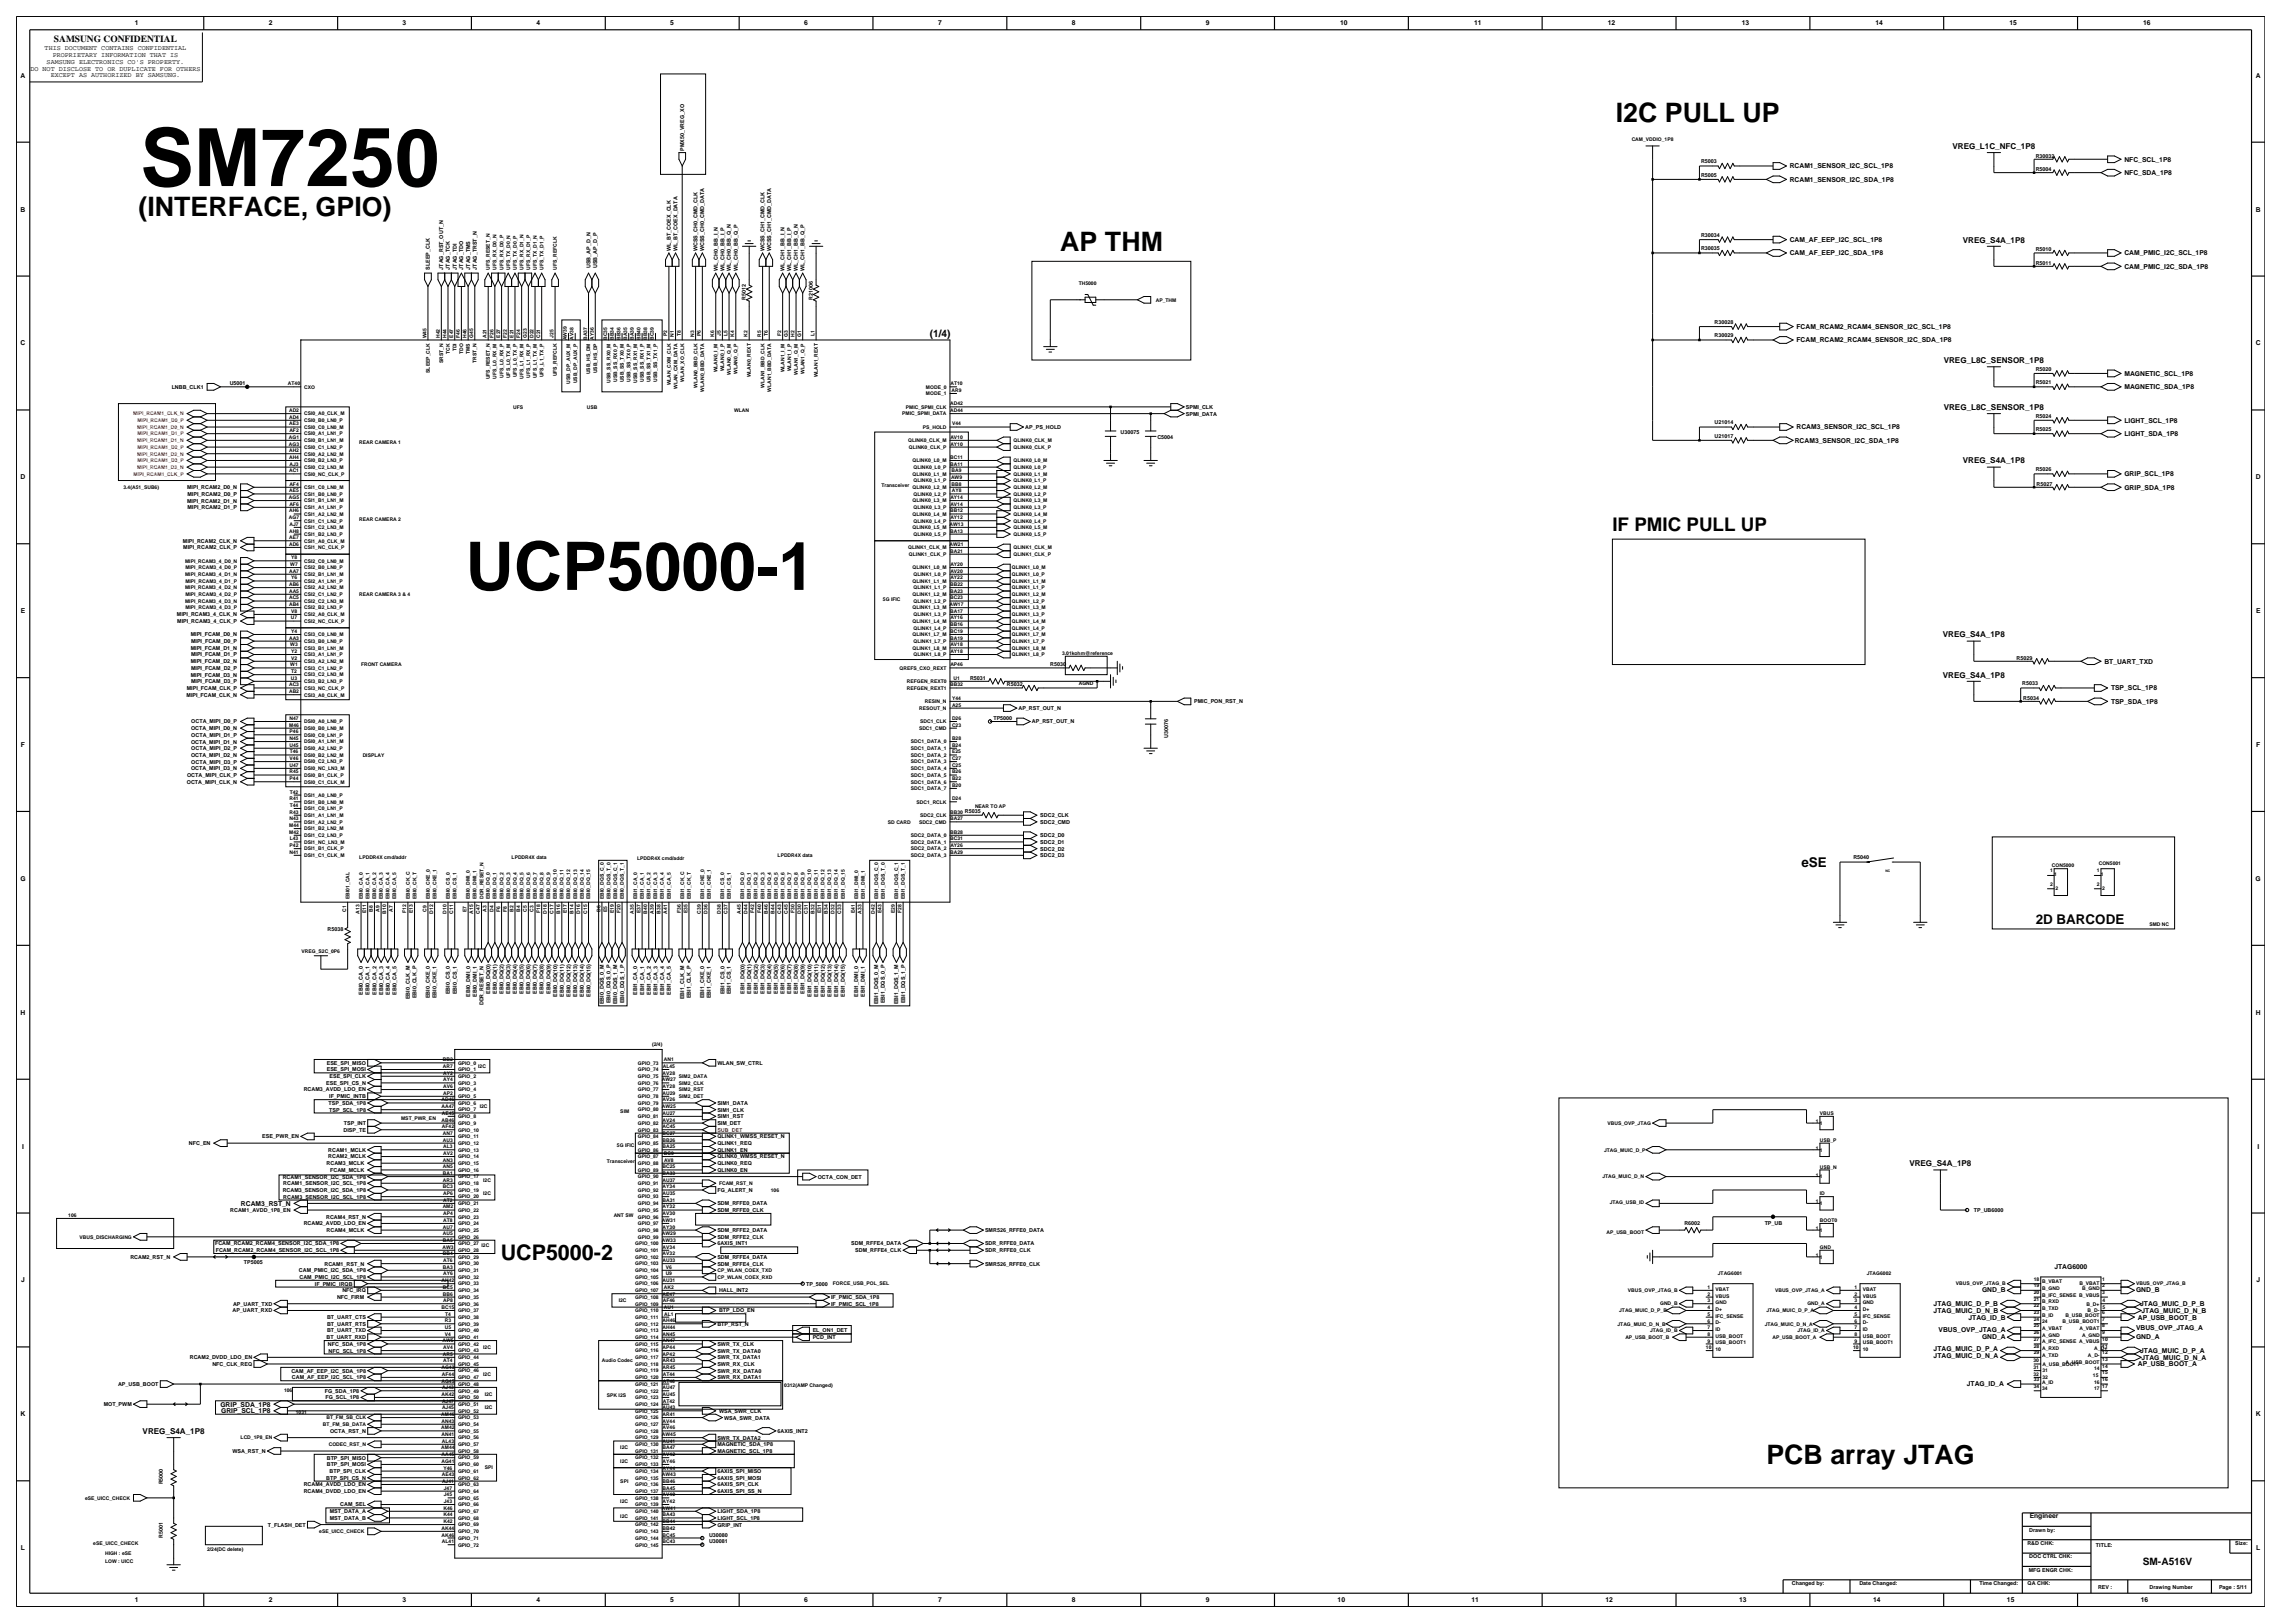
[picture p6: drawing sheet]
<svg xmlns="http://www.w3.org/2000/svg" width="420mm" height="297mm" viewBox="0 0 420 297" stroke-linecap="round" stroke-linejoin="round" font-family="sans-serif">
<defs><g id="words">
<text font-size="14.7" x="25.6" y="34">SM7250</text>
<text font-size="12.3" x="85.2" y="107.9">UCP5000-1</text>
<g font-size="4.9">
<text x="295.7" y="22.4">I2C PULL UP</text>
<text x="25.3" y="39.6">(INTERFACE, GPIO)</text>
<text x="194" y="46">AP THM</text>
<text x="323.3" y="268">PCB array JTAG</text>
</g>
<text font-size="3.9" x="91.6" y="230.5">UCP5000-2</text>
<text font-size="3.4" x="295.1" y="97.1">IF PMIC PULL UP</text>
<g font-size="2.5">
<text x="329.7" y="158.7">eSE</text>
<text x="372.6" y="169.1">2D BARCODE</text>
</g>
<g font-size="1.9">
<text x="170.2" y="61.6">(1/4)</text>
<text x="392.1" y="286.3">SM-A516V</text>
</g>
<text font-size="1.7" x="9.9" y="7.7">SAMSUNG CONFIDENTIAL</text>
<g font-size="1.5">
<text x="357.3" y="27.2">VREG_L1C_NFC_1P8</text>
<text x="359.2" y="44.4">VREG_S4A_1P8</text>
<text x="355.7" y="66.4">VREG_L8C_SENSOR_1P8</text>
<text x="355.7" y="75">VREG_L8C_SENSOR_1P8</text>
<text x="359.2" y="84.8">VREG_S4A_1P8</text>
<text x="355.5" y="116.6">VREG_S4A_1P8</text>
<text x="355.5" y="124">VREG_S4A_1P8</text>
<text x="349.4" y="213.4">VREG_S4A_1P8</text>
<text x="26.1" y="262.4">VREG_S4A_1P8</text>
</g>
<g font-size="1.2">
<text x="24.7" y="4.7">1</text>
<text x="49.2" y="4.7">2</text>
<text x="73.7" y="4.7">3</text>
<text x="98.2" y="4.7">4</text>
<text x="122.7" y="4.7">5</text>
<text x="147.2" y="4.7">6</text>
<text x="171.7" y="4.7">7</text>
<text x="196.2" y="4.7">8</text>
<text x="220.7" y="4.7">9</text>
<text x="245.3" y="4.7">10</text>
<text x="269.8" y="4.7">11</text>
<text x="294.3" y="4.7">12</text>
<text x="318.7" y="4.7">13</text>
<text x="343.2" y="4.7">14</text>
<text x="367.7" y="4.7">15</text>
<text x="392.2" y="4.7">16</text>
<text x="8.2" y="9.2">THIS DOCUMENT CONTAINS CONFIDENTIAL</text>
<text x="8.5" y="11.7">SAMSUNG ELECTRONICS CO'S PROPERTY.</text>
<text x="9.6" y="10.5">PROPRIETARY INFORMATION THAT IS</text>
<text x="3.8" y="14.2">A</text>
<text x="5.6" y="12.9">DO NOT DISCLOSE TO OR DUPLICATE FOR OTHERS</text>
<text x="9.3" y="14.1">EXCEPT AS AUTHORIZED BY SAMSUNG.</text>
<text x="412.8" y="14.2">A</text>
<text x="388.8" y="29.6">NFC_SCL_1P8</text>
<text x="327.5" y="33.3">RCAM1_SENSOR_I2C_SDA_1P8</text>
<text x="327.5" y="30.8">RCAM1_SENSOR_I2C_SCL_1P8</text>
<text x="388.8" y="32">NFC_SDA_1P8</text>
<text x="3.8" y="38.7">B</text>
<text x="412.8" y="38.7">B</text>
<text x="327.5" y="46.7">CAM_AF_EEP_I2C_SDA_1P8</text>
<text x="327.5" y="44.3">CAM_AF_EEP_I2C_SCL_1P8</text>
<text x="388.8" y="46.7">CAM_PMIC_I2C_SCL_1P8</text>
<text x="388.8" y="49.2">CAM_PMIC_I2C_SDA_1P8</text>
<text x="3.8" y="63.2">C</text>
<text x="328.8" y="60.2">FCAM_RCAM2_RCAM4_SENSOR_I2C_SCL_1P8</text>
<text x="328.8" y="62.7">FCAM_RCAM2_RCAM4_SENSOR_I2C_SDA_1P8</text>
<text x="412.8" y="63.2">C</text>
<text x="388.8" y="71.2">MAGNETIC_SDA_1P8</text>
<text x="388.8" y="68.8">MAGNETIC_SCL_1P8</text>
<text x="388.8" y="77.3">LIGHT_SCL_1P8</text>
<text x="328.5" y="81">RCAM3_SENSOR_I2C_SDA_1P8</text>
<text x="328.8" y="78.6">RCAM3_SENSOR_I2C_SCL_1P8</text>
<text x="388.8" y="79.8">LIGHT_SDA_1P8</text>
<text x="3.8" y="87.7">D</text>
<text x="388.8" y="87.2">GRIP_SCL_1P8</text>
<text x="388.8" y="89.6">GRIP_SDA_1P8</text>
<text x="412.8" y="87.7">D</text>
<text x="3.8" y="112.2">E</text>
<text x="412.9" y="112.2">E</text>
<text x="385.1" y="121.4">BT_UART_TXD</text>
<text x="386.3" y="126.3">TSP_SCL_1P8</text>
<text x="386.3" y="128.8">TSP_SDA_1P8</text>
<text x="3.8" y="136.7">F</text>
<text x="412.9" y="136.7">F</text>
<text x="3.7" y="161.2">G</text>
<text x="412.8" y="161.2">G</text>
<text x="3.8" y="185.7">H</text>
<text x="412.8" y="185.7">H</text>
<text x="4" y="210.2">I</text>
<text x="413.1" y="210.2">I</text>
<text x="44.1" y="220.6">RCAM3_RST_N</text>
<text x="376" y="232.1">JTAG6000</text>
<text x="3.9" y="234.7">J</text>
<text x="353.9" y="239">JTAG_MUIC_D_P_B</text>
<text x="362.7" y="236.4">GND_B</text>
<text x="390.9" y="236.4">GND_B</text>
<text x="391.7" y="239">JTAG_MUIC_D_P_B</text>
<text x="412.9" y="234.7">J</text>
<text x="353.9" y="240.2">JTAG_MUIC_D_N_B</text>
<text x="354.8" y="243.8">VBUS_OVP_JTAG_A</text>
<text x="360.3" y="241.6">JTAG_ID_B</text>
<text x="362.7" y="245">GND_A</text>
<text x="390.9" y="243.4">VBUS_OVP_JTAG_A</text>
<text x="390.9" y="245">GND_A</text>
<text x="391.2" y="241.5">AP_USB_BOOT_B</text>
<text x="391.9" y="240.2">JTAG_MUIC_D_N_B</text>
<text x="353.9" y="248.5">JTAG_MUIC_D_N_A</text>
<text x="353.9" y="247.3">JTAG_MUIC_D_P_A</text>
<text x="391.2" y="250">AP_USB_BOOT_A</text>
<text x="391.7" y="247.6">JTAG_MUIC_D_P_A</text>
<text x="391.9" y="248.8">JTAG_MUIC_D_N_A</text>
<text x="40.3" y="257.4">GRIP_SDA_1P8</text>
<text x="359.9" y="253.5">JTAG_ID_A</text>
<text x="3.8" y="259.2">K</text>
<text x="40.5" y="258.6">GRIP_SCL_1P8</text>
<text x="412.8" y="259.2">K</text>
<text x="371.4" y="277.8">Engineer</text>
<text x="3.8" y="283.7">L</text>
<text x="412.9" y="283.7">L</text>
<text x="24.7" y="293.2">1</text>
<text x="49.2" y="293.2">2</text>
<text x="73.7" y="293.2">3</text>
<text x="98.2" y="293.2">4</text>
<text x="122.7" y="293.2">5</text>
<text x="147.2" y="293.2">6</text>
<text x="171.7" y="293.2">7</text>
<text x="196.2" y="293.2">8</text>
<text x="220.7" y="293.2">9</text>
<text x="244.8" y="293.2">10</text>
<text x="269.3" y="293.2">11</text>
<text x="293.8" y="293.2">12</text>
<text x="318.3" y="293.2">13</text>
<text x="342.8" y="293.2">14</text>
<text x="367.3" y="293.2">15</text>
<text x="391.8" y="293.2">16</text>
</g>
<g font-size="1">
<text x="125.2" y="27.6" transform="rotate(-90 125.2 27.6)">PMX50_VREG_XO</text>
<text x="311.3" y="29.8">R5003</text>
<text x="372.6" y="28.8">R30032</text>
<text x="311.3" y="32.3">R5005</text>
<text x="372.6" y="31.3">R5004</text>
<text x="122.8" y="46" transform="rotate(-90 122.8 46)">WL_BT_COEX_CLK</text>
<text x="124" y="46" transform="rotate(-90 124 46)">WL_BT_COEX_DATA</text>
<text x="127.7" y="46" transform="rotate(-90 127.7 46)">WCSS_CH0_CMD_CLK</text>
<text x="128.9" y="46" transform="rotate(-90 128.9 46)">WCSS_CH0_CMD_DATA</text>
<text x="139.9" y="46" transform="rotate(-90 139.9 46)">WCSS_CH1_CMD_CLK</text>
<text x="141.1" y="46" transform="rotate(-90 141.1 46)">WCSS_CH1_CMD_DATA</text>
<text x="311.3" y="43.3">R30034</text>
<text x="311.3" y="45.8">R30035</text>
<text x="372.6" y="46">R5010</text>
<text x="78.7" y="49.4" transform="rotate(-90 78.7 49.4)">SLEEP_CLK</text>
<text x="81.1" y="49.4" transform="rotate(-90 81.1 49.4)">JTAG_RST_OUT_N</text>
<text x="82.3" y="49.4" transform="rotate(-90 82.3 49.4)">JTAG_TCK</text>
<text x="83.6" y="49.4" transform="rotate(-90 83.6 49.4)">JTAG_TDI</text>
<text x="84.8" y="49.4" transform="rotate(-90 84.8 49.4)">JTAG_TDO</text>
<text x="86" y="49.4" transform="rotate(-90 86 49.4)">JTAG_TMS</text>
<text x="87.2" y="49.4" transform="rotate(-90 87.2 49.4)">JTAG_TRST_N</text>
<text x="108.1" y="49.1" transform="rotate(-90 108.1 49.1)">USB_AP_D_N</text>
<text x="109.3" y="49.1" transform="rotate(-90 109.3 49.1)">USB_AP_D_P</text>
<text x="131.3" y="49.7" transform="rotate(-90 131.3 49.7)">WL_CH0_BB_I_N</text>
<text x="132.6" y="49.7" transform="rotate(-90 132.6 49.7)">WL_CH0_BB_I_P</text>
<text x="133.8" y="49.7" transform="rotate(-90 133.8 49.7)">WL_CH0_BB_Q_N</text>
<text x="135" y="49.7" transform="rotate(-90 135 49.7)">WL_CH0_BB_Q_P</text>
<text x="143.6" y="49.7" transform="rotate(-90 143.6 49.7)">WL_CH1_BB_I_N</text>
<text x="144.8" y="49.7" transform="rotate(-90 144.8 49.7)">WL_CH1_BB_I_P</text>
<text x="146" y="49.7" transform="rotate(-90 146 49.7)">WL_CH1_BB_Q_N</text>
<text x="147.3" y="49.7" transform="rotate(-90 147.3 49.7)">WL_CH1_BB_Q_P</text>
<text x="372.6" y="48.4">R5011</text>
<text x="136.5" y="54.9" transform="rotate(-90 136.5 54.9)">R5012</text>
<text x="148.7" y="54.9" transform="rotate(-90 148.7 54.9)">R21006</text>
<text x="313.8" y="59.3">R30028</text>
<text x="313.8" y="61.7">R30029</text>
<text x="31.4" y="71.1">LNBB_CLK1</text>
<text x="42" y="70.5">U5001</text>
<text x="372.6" y="70.3">R5021</text>
<text x="372.6" y="67.8">R5020</text>
<text x="217" y="76">SPMI_DATA</text>
<text x="217" y="74.8">SPMI_CLK</text>
<text x="313.8" y="77.6">U21014</text>
<text x="372.6" y="76.4">R5024</text>
<text x="187.6" y="78.5">AP_PS_HOLD</text>
<text x="205.1" y="79.4">U30075</text>
<text x="211.8" y="80.3">C5004</text>
<text x="313.8" y="80.1">U21017</text>
<text x="372.6" y="78.8">R5025</text>
<text x="34.2" y="89.5">MIPI_RCAM2_D0_N</text>
<text x="372.6" y="86.2">R5026</text>
<text x="372.7" y="88.8">R5027</text>
<text x="34.2" y="92">MIPI_RCAM2_D1_N</text>
<text x="34.3" y="90.7">MIPI_RCAM2_D0_P</text>
<text x="34.3" y="93.2">MIPI_RCAM2_D1_P</text>
<text x="33.5" y="99.3">MIPI_RCAM2_CLK_N</text>
<text x="33.5" y="100.5">MIPI_RCAM2_CLK_P</text>
<text x="32.4" y="112.8">MIPI_RCAM3_4_CLK_N</text>
<text x="32.4" y="114">MIPI_RCAM3_4_CLK_P</text>
<text x="34.9" y="118.9">MIPI_FCAM_D1_N</text>
<text x="34.9" y="116.5">MIPI_FCAM_D0_N</text>
<text x="35" y="117.7">MIPI_FCAM_D0_P</text>
<text x="34.9" y="121.4">MIPI_FCAM_D2_N</text>
<text x="34.9" y="123.8">MIPI_FCAM_D3_N</text>
<text x="35" y="122.6">MIPI_FCAM_D2_P</text>
<text x="35" y="120.1">MIPI_FCAM_D1_P</text>
<text x="35" y="125">MIPI_FCAM_D3_P</text>
<text x="177.5" y="124.4">R5031</text>
<text x="184.3" y="125.6">R5032</text>
<text x="192.2" y="121.9">R5030</text>
<text x="369" y="120.7">R5029</text>
<text x="370.1" y="125.4">R5033</text>
<text x="34.1" y="127.5">MIPI_FCAM_CLK_N</text>
<text x="34.2" y="126.2">MIPI_FCAM_CLK_P</text>
<text x="181.8" y="131.8">TP5000</text>
<text x="186.4" y="129.9">AP_RST_OUT_N</text>
<text x="218.5" y="128.7">PMIC_PON_RST_N</text>
<text x="370.3" y="128">R5034</text>
<text x="35" y="133.6">OCTA_MIPI_D0_N</text>
<text x="35" y="136.1">OCTA_MIPI_D1_N</text>
<text x="35" y="137.3">OCTA_MIPI_D2_P</text>
<text x="35" y="132.4">OCTA_MIPI_D0_P</text>
<text x="35" y="134.8">OCTA_MIPI_D1_P</text>
<text x="188.8" y="132.4">AP_RST_OUT_N</text>
<text x="213.8" y="135" transform="rotate(-90 213.8 135)">U30076</text>
<text x="34.2" y="143.4">OCTA_MIPI_CLK_N</text>
<text x="34.2" y="142.2">OCTA_MIPI_CLK_P</text>
<text x="35" y="138.5">OCTA_MIPI_D2_N</text>
<text x="35" y="141">OCTA_MIPI_D3_N</text>
<text x="35" y="139.7">OCTA_MIPI_D3_P</text>
<text x="190.4" y="149.5">SDC2_CLK</text>
<text x="190.4" y="154.4">SDC2_D1</text>
<text x="190.4" y="150.7">SDC2_CMD</text>
<text x="190.4" y="153.2">SDC2_D0</text>
<text x="190.4" y="155.6">SDC2_D2</text>
<text x="190.4" y="156.9">SDC2_D3</text>
<text x="339.2" y="157.1">R5040</text>
<text x="60" y="170.4">R5038</text>
<text x="66.4" y="182" transform="rotate(-90 66.4 182)">EBI0_CA_0</text>
<text x="67.6" y="182" transform="rotate(-90 67.6 182)">EBI0_CA_1</text>
<text x="68.9" y="182" transform="rotate(-90 68.9 182)">EBI0_CA_2</text>
<text x="70.1" y="182" transform="rotate(-90 70.1 182)">EBI0_CA_3</text>
<text x="71.3" y="182" transform="rotate(-90 71.3 182)">EBI0_CA_4</text>
<text x="72.6" y="182" transform="rotate(-90 72.6 182)">EBI0_CA_5</text>
<text x="75" y="182.9" transform="rotate(-90 75 182.9)">EBI0_CLK_M</text>
<text x="76.2" y="182.7" transform="rotate(-90 76.2 182.7)">EBI0_CLK_P</text>
<text x="78.7" y="182.7" transform="rotate(-90 78.7 182.7)">EBI0_CKE_0</text>
<text x="79.9" y="182.7" transform="rotate(-90 79.9 182.7)">EBI0_CKE_1</text>
<text x="82.3" y="181.9" transform="rotate(-90 82.3 181.9)">EBI0_CS_0</text>
<text x="83.6" y="181.9" transform="rotate(-90 83.6 181.9)">EBI0_CS_1</text>
<text x="86" y="182.4" transform="rotate(-90 86 182.4)">EBI0_DMI_0</text>
<text x="87.2" y="182.4" transform="rotate(-90 87.2 182.4)">EBI0_DMI_1</text>
<text x="88.5" y="184" transform="rotate(-90 88.5 184)">DDR_RESET_N</text>
<text x="89.7" y="181.9" transform="rotate(-90 89.7 181.9)">EBI0_DQ(0)</text>
<text x="90.9" y="181.9" transform="rotate(-90 90.9 181.9)">EBI0_DQ(1)</text>
<text x="92.1" y="181.9" transform="rotate(-90 92.1 181.9)">EBI0_DQ(2)</text>
<text x="93.4" y="181.9" transform="rotate(-90 93.4 181.9)">EBI0_DQ(3)</text>
<text x="94.6" y="181.9" transform="rotate(-90 94.6 181.9)">EBI0_DQ(4)</text>
<text x="95.8" y="181.9" transform="rotate(-90 95.8 181.9)">EBI0_DQ(5)</text>
<text x="97.1" y="181.9" transform="rotate(-90 97.1 181.9)">EBI0_DQ(6)</text>
<text x="98.3" y="181.9" transform="rotate(-90 98.3 181.9)">EBI0_DQ(7)</text>
<text x="99.5" y="181.9" transform="rotate(-90 99.5 181.9)">EBI0_DQ(8)</text>
<text x="100.7" y="181.9" transform="rotate(-90 100.7 181.9)">EBI0_DQ(9)</text>
<text x="101.9" y="182.4" transform="rotate(-90 101.9 182.4)">EBI0_DQ(10)</text>
<text x="103.2" y="182.4" transform="rotate(-90 103.2 182.4)">EBI0_DQ(11)</text>
<text x="104.4" y="182.4" transform="rotate(-90 104.4 182.4)">EBI0_DQ(12)</text>
<text x="105.6" y="182.4" transform="rotate(-90 105.6 182.4)">EBI0_DQ(13)</text>
<text x="106.8" y="182.4" transform="rotate(-90 106.8 182.4)">EBI0_DQ(14)</text>
<text x="108.1" y="182.4" transform="rotate(-90 108.1 182.4)">EBI0_DQ(15)</text>
<text x="110.5" y="183.8" transform="rotate(-90 110.5 183.8)">EBI0_DQS_0_M</text>
<text x="111.7" y="183.6" transform="rotate(-90 111.7 183.6)">EBI0_DQS_0_P</text>
<text x="113" y="183.8" transform="rotate(-90 113 183.8)">EBI0_DQS_1_M</text>
<text x="114.2" y="183.6" transform="rotate(-90 114.2 183.6)">EBI0_DQS_1_P</text>
<text x="116.6" y="182" transform="rotate(-90 116.6 182)">EBI1_CA_0</text>
<text x="117.9" y="182" transform="rotate(-90 117.9 182)">EBI1_CA_1</text>
<text x="119.1" y="182" transform="rotate(-90 119.1 182)">EBI1_CA_2</text>
<text x="120.3" y="182" transform="rotate(-90 120.3 182)">EBI1_CA_3</text>
<text x="121.5" y="182" transform="rotate(-90 121.5 182)">EBI1_CA_4</text>
<text x="122.8" y="182" transform="rotate(-90 122.8 182)">EBI1_CA_5</text>
<text x="125.2" y="182.9" transform="rotate(-90 125.2 182.9)">EBI1_CLK_M</text>
<text x="126.4" y="182.7" transform="rotate(-90 126.4 182.7)">EBI1_CLK_P</text>
<text x="128.9" y="182.7" transform="rotate(-90 128.9 182.7)">EBI1_CKE_0</text>
<text x="130.1" y="182.7" transform="rotate(-90 130.1 182.7)">EBI1_CKE_1</text>
<text x="132.6" y="181.9" transform="rotate(-90 132.6 181.9)">EBI1_CS_0</text>
<text x="133.8" y="181.9" transform="rotate(-90 133.8 181.9)">EBI1_CS_1</text>
<text x="136.2" y="181.9" transform="rotate(-90 136.2 181.9)">EBI1_DQ(0)</text>
<text x="137.5" y="181.9" transform="rotate(-90 137.5 181.9)">EBI1_DQ(1)</text>
<text x="138.7" y="181.9" transform="rotate(-90 138.7 181.9)">EBI1_DQ(2)</text>
<text x="139.9" y="181.9" transform="rotate(-90 139.9 181.9)">EBI1_DQ(3)</text>
<text x="141.1" y="181.9" transform="rotate(-90 141.1 181.9)">EBI1_DQ(4)</text>
<text x="142.3" y="181.9" transform="rotate(-90 142.3 181.9)">EBI1_DQ(5)</text>
<text x="143.6" y="181.9" transform="rotate(-90 143.6 181.9)">EBI1_DQ(6)</text>
<text x="144.8" y="181.9" transform="rotate(-90 144.8 181.9)">EBI1_DQ(7)</text>
<text x="146" y="181.9" transform="rotate(-90 146 181.9)">EBI1_DQ(8)</text>
<text x="147.3" y="181.9" transform="rotate(-90 147.3 181.9)">EBI1_DQ(9)</text>
<text x="148.5" y="182.4" transform="rotate(-90 148.5 182.4)">EBI1_DQ(10)</text>
<text x="149.7" y="182.4" transform="rotate(-90 149.7 182.4)">EBI1_DQ(11)</text>
<text x="150.9" y="182.4" transform="rotate(-90 150.9 182.4)">EBI1_DQ(12)</text>
<text x="152.2" y="182.4" transform="rotate(-90 152.2 182.4)">EBI1_DQ(13)</text>
<text x="153.4" y="182.4" transform="rotate(-90 153.4 182.4)">EBI1_DQ(14)</text>
<text x="154.6" y="182.4" transform="rotate(-90 154.6 182.4)">EBI1_DQ(15)</text>
<text x="157.1" y="182.4" transform="rotate(-90 157.1 182.4)">EBI1_DMI_0</text>
<text x="158.3" y="182.4" transform="rotate(-90 158.3 182.4)">EBI1_DMI_1</text>
<text x="160.7" y="183.8" transform="rotate(-90 160.7 183.8)">EBI1_DQS_0_M</text>
<text x="161.9" y="183.6" transform="rotate(-90 161.9 183.6)">EBI1_DQS_0_P</text>
<text x="164.4" y="183.8" transform="rotate(-90 164.4 183.8)">EBI1_DQS_1_M</text>
<text x="165.6" y="183.6" transform="rotate(-90 165.6 183.6)">EBI1_DQS_1_P</text>
<text x="59.8" y="196.1">ESE_SPI_MOSI</text>
<text x="59.8" y="194.8">ESE_SPI_MISO</text>
<text x="60.3" y="197.3">ESE_SPI_CLK</text>
<text x="131.3" y="194.8">WLAN_SW_CTRL</text>
<text x="55.6" y="199.7">RCAM3_AVDD_LDO_EN</text>
<text x="59.7" y="198.5">ESE_SPI_CS_N</text>
<text x="60.1" y="202.2">TSP_SDA_1P8</text>
<text x="60.2" y="203.4">TSP_SCL_1P8</text>
<text x="60.2" y="201">IF_PMIC_INTB</text>
<text x="131.3" y="203.4">SIM1_CLK</text>
<text x="131.3" y="202.2">SIM1_DATA</text>
<text x="34.6" y="209.5">NFC_EN</text>
<text x="48" y="208.3">ESE_PWR_EN</text>
<text x="62.9" y="207.1">DISP_TE</text>
<text x="62.9" y="205.9">TSP_INT</text>
<text x="131.3" y="208.3">QLINK1_WMSS_RESET_N</text>
<text x="131.3" y="209.5">QLINK1_REQ</text>
<text x="131.3" y="204.6">SIM1_RST</text>
<text x="131.3" y="205.9">SIM_DET</text>
<text x="51.7" y="215.7">RCAM1_SENSOR_I2C_SDA_1P8</text>
<text x="59.8" y="213.2">RCAM3_MCLK</text>
<text x="60.1" y="212">RCAM2_MCLK</text>
<text x="60.1" y="210.8">RCAM1_MCLK</text>
<text x="60.4" y="214.4">FCAM_MCLK</text>
<text x="131.3" y="210.8">QLINK1_EN</text>
<text x="131.3" y="214.4">QLINK0_EN</text>
<text x="131.3" y="212">QLINK0_WMSS_RESET_N</text>
<text x="131.3" y="213.2">QLINK0_REQ</text>
<text x="149.6" y="215.7">OCTA_CON_DET</text>
<text x="42.1" y="221.8">RCAM1_AVDD_1P8_EN</text>
<text x="51.7" y="218.1">RCAM3_SENSOR_I2C_SDA_1P8</text>
<text x="51.8" y="219.3">RCAM3_SENSOR_I2C_SCL_1P8</text>
<text x="51.8" y="216.9">RCAM1_SENSOR_I2C_SCL_1P8</text>
<text x="131.3" y="218.1">FG_ALERT_N</text>
<text x="131.3" y="221.8">SDM_RFFE0_CLK</text>
<text x="131.3" y="220.6">SDM_RFFE0_DATA</text>
<text x="361.2" y="221.8">TP_UB6000</text>
<text x="39.4" y="227.9">FCAM_RCAM2_RCAM4_SENSOR_I2C_SDA_1P8</text>
<text x="55.6" y="224.2">RCAM2_AVDD_LDO_EN</text>
<text x="59.7" y="223">RCAM4_RST_N</text>
<text x="59.8" y="225.4">RCAM4_MCLK</text>
<text x="131.3" y="227.9">6AXIS_INT1</text>
<text x="131.3" y="226.7">SDM_RFFE2_CLK</text>
<text x="131.3" y="225.4">SDM_RFFE2_DATA</text>
<text x="155.8" y="227.9">SDM_RFFE4_DATA</text>
<text x="180.3" y="227.9">SDR_RFFE0_DATA</text>
<text x="180.3" y="225.4">SMR526_RFFE0_DATA</text>
<text x="308.3" y="224.2">R6002</text>
<text x="323" y="224.2">TP_UB</text>
<text x="23.9" y="230.3">RCAM2_RST_N</text>
<text x="39.5" y="229.1">FCAM_RCAM2_RCAM4_SENSOR_I2C_SCL_1P8</text>
<text x="44.6" y="231.3">TP5005</text>
<text x="54.7" y="232.8">CAM_PMIC_I2C_SDA_1P8</text>
<text x="59.4" y="231.6">RCAM1_RST_N</text>
<text x="131.3" y="231.6">SDM_RFFE4_CLK</text>
<text x="131.3" y="230.3">SDM_RFFE4_DATA</text>
<text x="156.5" y="229.1">SDM_RFFE4_CLK</text>
<text x="180.3" y="229.1">SDR_RFFE0_CLK</text>
<text x="180.3" y="231.6">SMR526_RFFE0_CLK</text>
<text x="42.7" y="238.9">AP_UART_TXD</text>
<text x="54.8" y="234">CAM_PMIC_I2C_SCL_1P8</text>
<text x="57.6" y="235.3">IF_PMIC_IRQB</text>
<text x="61.7" y="237.7">NFC_FIRM</text>
<text x="62.7" y="236.5">NFC_IRQ</text>
<text x="131.6" y="236.5">HALL_INT2</text>
<text x="147.5" y="235.3">TP_5000</text>
<text x="152.1" y="237.7">IF_PMIC_SDA_1P8</text>
<text x="152.1" y="238.9">IF_PMIC_SCL_1P8</text>
<text x="42.5" y="240.2">AP_UART_RXD</text>
<text x="59.7" y="245">BT_UART_RXD</text>
<text x="59.9" y="241.4">BT_UART_CTS</text>
<text x="59.9" y="243.8">BT_UART_TXD</text>
<text x="59.9" y="242.6">BT_UART_RTS</text>
<text x="131.3" y="242.6">BTP_RST_N</text>
<text x="131.6" y="240.2">BTP_LDO_EN</text>
<text x="148.7" y="243.8">EL_ON1_DET</text>
<text x="148.7" y="245">PCD_INT</text>
<text x="34.7" y="248.7">RCAM2_DVDD_LDO_EN</text>
<text x="38.9" y="249.9">NFC_CLK_REQ</text>
<text x="53.3" y="251.2">CAM_AF_EEP_I2C_SDA_1P8</text>
<text x="60" y="246.3">NFC_SDA_1P8</text>
<text x="60.1" y="247.5">NFC_SCL_1P8</text>
<text x="131.3" y="248.7">SWR_TX_DATA1</text>
<text x="131.3" y="247.5">SWR_TX_DATA0</text>
<text x="131.3" y="249.9">SWR_RX_CLK</text>
<text x="131.3" y="251.2">SWR_RX_DATA0</text>
<text x="131.3" y="246.3">SWR_TX_CLK</text>
<text x="19" y="257.3">MOT_PWM</text>
<text x="21.6" y="253.6">AP_USB_BOOT</text>
<text x="53.4" y="252.4">CAM_AF_EEP_I2C_SCL_1P8</text>
<text x="59.4" y="254.8">FG_SDA_1P8</text>
<text x="59.6" y="256.1">FG_SCL_1P8</text>
<text x="131.3" y="252.4">SWR_RX_DATA1</text>
<text x="60.4" y="262.2">OCTA_RST_N</text>
<text x="131.3" y="263.4">SWR_TX_DATA2</text>
<text x="131.6" y="258.5">WSA_SWR_CLK</text>
<text x="132.5" y="259.8">WSA_SWR_DATA</text>
<text x="142.3" y="262.2">6AXIS_INT2</text>
<text x="42.5" y="265.9">WSA_RST_N</text>
<text x="59.8" y="268.3">BTP_SPI_MOSI</text>
<text x="59.8" y="267.1">BTP_SPI_MISO</text>
<text x="60.3" y="269.5">BTP_SPI_CLK</text>
<text x="131.3" y="265.9">MAGNETIC_SCL_1P8</text>
<text x="131.3" y="264.6">MAGNETIC_SDA_1P8</text>
<text x="131.3" y="269.5">6AXIS_SPI_MISO</text>
<text x="29.8" y="271.6" transform="rotate(-90 29.8 271.6)">R5000</text>
<text x="55.6" y="273.2">RCAM4_DVDD_LDO_EN</text>
<text x="55.6" y="272">RCAM4_AVDD_LDO_EN</text>
<text x="59.7" y="270.8">BTP_SPI_CS_N</text>
<text x="62.3" y="275.7">CAM_SEL</text>
<text x="131.3" y="273.2">6AXIS_SPI_SS_N</text>
<text x="131.3" y="272">6AXIS_SPI_CLK</text>
<text x="131.3" y="270.8">6AXIS_SPI_MOSI</text>
<text x="29.8" y="281.4" transform="rotate(-90 29.8 281.4)">R5001</text>
<text x="49" y="279.3">T_FLASH_DET</text>
<text x="60.4" y="278.1">MST_DATA_B</text>
<text x="60.4" y="276.9">MST_DATA_A</text>
<text x="129.8" y="281.2">U30080</text>
<text x="131.3" y="279.3">GRIP_INT</text>
<text x="131.3" y="276.9">LIGHT_SDA_1P8</text>
<text x="131.3" y="278.1">LIGHT_SCL_1P8</text>
<text x="371.4" y="280.2">Drawn by:</text>
<text x="129.8" y="282.4">U30081</text>
<text x="371" y="282.7">R&amp;D CHK:</text>
<text x="371.3" y="287.6">MFG ENGR CHK:</text>
<text x="371.4" y="285.2">DOC CTRL CHK:</text>
<text x="383.6" y="283">TITLE:</text>
<text x="409.1" y="282.7">Size:</text>
<text x="327.9" y="290.1">Changed by:</text>
<text x="340.3" y="290.1">Date Changed:</text>
<text x="362.2" y="290.1">Time Changed:</text>
<text x="371.1" y="290.1">QA CHK:</text>
<text x="384" y="290.7">REV :</text>
<text x="393.4" y="290.7">Drawing Number</text>
<text x="406.1" y="290.7">Page : 5/11</text>
</g>
<text font-size="1" fill="#f00" x="131.3" y="207.1">SUB_DET</text>
<g font-size=".9">
<text x="298.6" y="25.8">CAM_VDDIO_1P8</text>
<text x="89.7" y="49.4" transform="rotate(-90 89.7 49.4)">UFS_RESET_N</text>
<text x="90.9" y="49.4" transform="rotate(-90 90.9 49.4)">UFS_RX_D0_N</text>
<text x="92.1" y="49.4" transform="rotate(-90 92.1 49.4)">UFS_RX_D0_P</text>
<text x="93.3" y="49.4" transform="rotate(-90 93.3 49.4)">UFS_TX_D0_N</text>
<text x="94.6" y="49.4" transform="rotate(-90 94.6 49.4)">UFS_TX_D0_P</text>
<text x="95.8" y="49.4" transform="rotate(-90 95.8 49.4)">UFS_RX_D1_N</text>
<text x="97" y="49.4" transform="rotate(-90 97 49.4)">UFS_RX_D1_P</text>
<text x="98.2" y="49.4" transform="rotate(-90 98.2 49.4)">UFS_TX_D1_N</text>
<text x="99.5" y="49.4" transform="rotate(-90 99.5 49.4)">UFS_TX_D1_P</text>
<text x="101.9" y="49.4" transform="rotate(-90 101.9 49.4)">UFS_REFCLK</text>
<text x="197.4" y="52.1">TH5000</text>
<text x="211.5" y="55.2">AP_THM</text>
<text x="78" y="61.9" transform="rotate(-90 78 61.9)">W45</text>
<text x="80.5" y="61.8" transform="rotate(-90 80.5 61.8)">H42</text>
<text x="81.7" y="61.8" transform="rotate(-90 81.7 61.8)">H44</text>
<text x="82.3" y="64.7" transform="rotate(-90 82.3 64.7)">TCK</text>
<text x="82.9" y="61.8" transform="rotate(-90 82.9 61.8)">E47</text>
<text x="83.5" y="64.3" transform="rotate(-90 83.5 64.3)">TDI</text>
<text x="84.1" y="61.8" transform="rotate(-90 84.1 61.8)">F46</text>
<text x="84.8" y="64.8" transform="rotate(-90 84.8 64.8)">TDO</text>
<text x="85.4" y="61.8" transform="rotate(-90 85.4 61.8)">H46</text>
<text x="86" y="64.8" transform="rotate(-90 86 64.8)">TMS</text>
<text x="86.6" y="61.9" transform="rotate(-90 86.6 61.9)">G45</text>
<text x="89.1" y="61.8" transform="rotate(-90 89.1 61.8)">A21</text>
<text x="90.3" y="61.8" transform="rotate(-90 90.3 61.8)">F26</text>
<text x="91.5" y="61.8" transform="rotate(-90 91.5 61.8)">E27</text>
<text x="92.7" y="61.8" transform="rotate(-90 92.7 61.8)">F22</text>
<text x="94" y="61.8" transform="rotate(-90 94 61.8)">E21</text>
<text x="95.2" y="61.8" transform="rotate(-90 95.2 61.8)">F24</text>
<text x="96.4" y="61.9" transform="rotate(-90 96.4 61.9)">G23</text>
<text x="97.6" y="61.8" transform="rotate(-90 97.6 61.8)">D22</text>
<text x="98.9" y="61.8" transform="rotate(-90 98.9 61.8)">C21</text>
<text x="101.3" y="61.8" transform="rotate(-90 101.3 61.8)">J25</text>
<text x="103.7" y="62.3" transform="rotate(-90 103.7 62.3)">AW39</text>
<text x="105" y="62.1" transform="rotate(-90 105 62.1)">AV38</text>
<text x="107.4" y="62.2" transform="rotate(-90 107.4 62.2)">BA37</text>
<text x="108.6" y="62.1" transform="rotate(-90 108.6 62.1)">AY36</text>
<text x="111.1" y="62.2" transform="rotate(-90 111.1 62.2)">BC35</text>
<text x="112.3" y="62.2" transform="rotate(-90 112.3 62.2)">BB34</text>
<text x="113.6" y="62.2" transform="rotate(-90 113.6 62.2)">BB36</text>
<text x="114.8" y="62.2" transform="rotate(-90 114.8 62.2)">BA35</text>
<text x="116" y="62.2" transform="rotate(-90 116 62.2)">BA39</text>
<text x="117.2" y="62.2" transform="rotate(-90 117.2 62.2)">BB40</text>
<text x="118.5" y="62.2" transform="rotate(-90 118.5 62.2)">BB38</text>
<text x="119.7" y="62.2" transform="rotate(-90 119.7 62.2)">BC39</text>
<text x="122.1" y="61.6" transform="rotate(-90 122.1 61.6)">P2</text>
<text x="123.3" y="61.6" transform="rotate(-90 123.3 61.6)">N1</text>
<text x="124.6" y="61.5" transform="rotate(-90 124.6 61.5)">T8</text>
<text x="127" y="61.6" transform="rotate(-90 127 61.6)">N3</text>
<text x="128.2" y="61.6" transform="rotate(-90 128.2 61.6)">P6</text>
<text x="130.7" y="61.6" transform="rotate(-90 130.7 61.6)">K6</text>
<text x="131.9" y="61.5" transform="rotate(-90 131.9 61.5)">J5</text>
<text x="133.2" y="61.5" transform="rotate(-90 133.2 61.5)">L5</text>
<text x="134.4" y="61.6" transform="rotate(-90 134.4 61.6)">K4</text>
<text x="136.8" y="61.6" transform="rotate(-90 136.8 61.6)">K2</text>
<text x="139.3" y="61.6" transform="rotate(-90 139.3 61.6)">R5</text>
<text x="140.5" y="61.5" transform="rotate(-90 140.5 61.5)">T6</text>
<text x="142.9" y="61.5" transform="rotate(-90 142.9 61.5)">F2</text>
<text x="144.2" y="61.6" transform="rotate(-90 144.2 61.6)">G3</text>
<text x="145.4" y="61.6" transform="rotate(-90 145.4 61.6)">H2</text>
<text x="146.6" y="61.6" transform="rotate(-90 146.6 61.6)">G1</text>
<text x="149.1" y="61.5" transform="rotate(-90 149.1 61.5)">L1</text>
<text x="52.7" y="70.5">AT40</text>
<text x="55.7" y="71.1">CXO</text>
<text x="78.6" y="68.2" transform="rotate(-90 78.6 68.2)">SLEEP_CLK</text>
<text x="81.1" y="66.4" transform="rotate(-90 81.1 66.4)">SRST_N</text>
<text x="87.2" y="66.4" transform="rotate(-90 87.2 66.4)">TRST_N</text>
<text x="89.7" y="69.4" transform="rotate(-90 89.7 69.4)">UFS_RESET_N</text>
<text x="90.9" y="69.3" transform="rotate(-90 90.9 69.3)">UFS_L0_RX_M</text>
<text x="92.1" y="69.2" transform="rotate(-90 92.1 69.2)">UFS_L0_RX_P</text>
<text x="93.3" y="69.2" transform="rotate(-90 93.3 69.2)">UFS_L0_TX_M</text>
<text x="94.6" y="69" transform="rotate(-90 94.6 69)">UFS_L0_TX_P</text>
<text x="95.8" y="69.3" transform="rotate(-90 95.8 69.3)">UFS_L1_RX_M</text>
<text x="97" y="69.2" transform="rotate(-90 97 69.2)">UFS_L1_RX_P</text>
<text x="98.2" y="69.2" transform="rotate(-90 98.2 69.2)">UFS_L1_TX_M</text>
<text x="99.5" y="69" transform="rotate(-90 99.5 69)">UFS_L1_TX_P</text>
<text x="101.9" y="68.9" transform="rotate(-90 101.9 68.9)">UFS_REFCLK</text>
<text x="104.4" y="70.3" transform="rotate(-90 104.4 70.3)">USB_DP_AUX_M</text>
<text x="105.6" y="70.1" transform="rotate(-90 105.6 70.1)">USB_DP_AUX_P</text>
<text x="108" y="68.5" transform="rotate(-90 108 68.5)">USB_HS_DM</text>
<text x="109.3" y="68.3" transform="rotate(-90 109.3 68.3)">USB_HS_DP</text>
<text x="111.7" y="70.1" transform="rotate(-90 111.7 70.1)">USB_SS_RX0_M</text>
<text x="112.9" y="69.9" transform="rotate(-90 112.9 69.9)">USB_SS_RX0_P</text>
<text x="114.2" y="70" transform="rotate(-90 114.2 70)">USB_SS_TX0_M</text>
<text x="115.4" y="69.8" transform="rotate(-90 115.4 69.8)">USB_SS_TX0_P</text>
<text x="116.6" y="70.1" transform="rotate(-90 116.6 70.1)">USB_SS_RX1_M</text>
<text x="117.8" y="69.9" transform="rotate(-90 117.8 69.9)">USB_SS_RX1_P</text>
<text x="119.1" y="70" transform="rotate(-90 119.1 70)">USB_SS_TX1_M</text>
<text x="120.3" y="69.8" transform="rotate(-90 120.3 69.8)">USB_SS_TX1_P</text>
<text x="122.7" y="70.5" transform="rotate(-90 122.7 70.5)">WLAN_CXM_CLK</text>
<text x="124" y="71.2" transform="rotate(-90 124 71.2)">WLAN_CXM_DATA</text>
<text x="125.2" y="69.8" transform="rotate(-90 125.2 69.8)">WLAN_XO_CLK</text>
<text x="127.6" y="71" transform="rotate(-90 127.6 71)">WLAN0_BBD_CLK</text>
<text x="128.9" y="71.6" transform="rotate(-90 128.9 71.6)">WLAN0_BBD_DATA</text>
<text x="131.3" y="68.1" transform="rotate(-90 131.3 68.1)">WLAN0_I_M</text>
<text x="132.5" y="68" transform="rotate(-90 132.5 68)">WLAN0_I_P</text>
<text x="133.7" y="68.6" transform="rotate(-90 133.7 68.6)">WLAN0_Q_M</text>
<text x="135" y="68.4" transform="rotate(-90 135 68.4)">WLAN0_Q_P</text>
<text x="137.4" y="69" transform="rotate(-90 137.4 69)">WLAN0_REXT</text>
<text x="139.9" y="71" transform="rotate(-90 139.9 71)">WLAN1_BBD_CLK</text>
<text x="141.1" y="71.6" transform="rotate(-90 141.1 71.6)">WLAN1_BBD_DATA</text>
<text x="143.6" y="68.1" transform="rotate(-90 143.6 68.1)">WLAN1_I_M</text>
<text x="144.8" y="68" transform="rotate(-90 144.8 68)">WLAN1_I_P</text>
<text x="146" y="68.6" transform="rotate(-90 146 68.6)">WLAN1_Q_M</text>
<text x="147.2" y="68.4" transform="rotate(-90 147.2 68.4)">WLAN1_Q_P</text>
<text x="149.7" y="69" transform="rotate(-90 149.7 69)">WLAN1_REXT</text>
<text x="169.5" y="71.1">MODE_0</text>
<text x="173.9" y="70.5">AT10</text>
<text x="174.1" y="71.7">AR9</text>
<text x="52.9" y="75.4">AD2</text>
<text x="52.9" y="76.6">AD4</text>
<text x="52.9" y="77.9">AE3</text>
<text x="55.7" y="76">CSI0_A0_CLK_M</text>
<text x="55.7" y="77.2">CSI0_B0_LN0_P</text>
<text x="93.9" y="74.8">UFS</text>
<text x="107.4" y="74.8">USB</text>
<text x="134.4" y="75.4">WLAN</text>
<text x="165.1" y="76">PMIC_SPMI_DATA</text>
<text x="165.8" y="74.8">PMIC_SPMI_CLK</text>
<text x="169.5" y="72.3">MODE_1</text>
<text x="173.9" y="74.2">AD42</text>
<text x="173.9" y="75.4">AD44</text>
<text x="174.3" y="77.9">V44</text>
<text x="52.9" y="80.3">AG1</text>
<text x="52.9" y="81.5">AG3</text>
<text x="52.9" y="82.8">AH2</text>
<text x="52.9" y="84">AH4</text>
<text x="52.9" y="79.1">AF2</text>
<text x="55.7" y="83.4">CSI0_A2_LN2_M</text>
<text x="55.7" y="79.7">CSI0_A1_LN1_P</text>
<text x="55.7" y="80.9">CSI0_B1_LN1_M</text>
<text x="55.7" y="82.1">CSI0_C1_LN2_P</text>
<text x="55.7" y="78.5">CSI0_C0_LN0_M</text>
<text x="65.8" y="81.2">REAR CAMERA 1</text>
<text x="166.2" y="80.9">QLINK0_CLK_M</text>
<text x="166.4" y="82.1">QLINK0_CLK_P</text>
<text x="168.9" y="78.5">PS_HOLD</text>
<text x="173.9" y="84">BC11</text>
<text x="173.9" y="81.5">AY10</text>
<text x="173.9" y="80.3">AV10</text>
<text x="185.5" y="82.1">QLINK0_CLK_P</text>
<text x="185.5" y="80.9">QLINK0_CLK_M</text>
<text x="22.6" y="89.5">3.4(A51_SUB6)</text>
<text x="52.9" y="86.4">AC1</text>
<text x="52.9" y="88.9">AF4</text>
<text x="53" y="85.2">AJ3</text>
<text x="55.7" y="84.6">CSI0_B2_LN3_P</text>
<text x="55.7" y="85.8">CSI0_C2_LN3_M</text>
<text x="55.7" y="89.5">CSI1_C0_LN0_M</text>
<text x="55.7" y="87">CSI0_NC_CLK_P</text>
<text x="161.3" y="89.2">Transceiver</text>
<text x="167" y="89.5">QLINK0_L2_M</text>
<text x="167" y="84.6">QLINK0_L0_M</text>
<text x="167" y="87">QLINK0_L1_M</text>
<text x="167.2" y="85.8">QLINK0_L0_P</text>
<text x="167.2" y="88.3">QLINK0_L1_P</text>
<text x="173.9" y="85.2">BA11</text>
<text x="174" y="87.6">AW9</text>
<text x="174.1" y="88.9">BB8</text>
<text x="174.1" y="86.4">BA9</text>
<text x="185.5" y="89.5">QLINK0_L2_M</text>
<text x="185.5" y="84.6">QLINK0_L0_M</text>
<text x="185.5" y="87">QLINK0_L1_M</text>
<text x="185.5" y="85.8">QLINK0_L0_P</text>
<text x="185.5" y="88.3">QLINK0_L1_P</text>
<text x="52.9" y="95">AG7</text>
<text x="52.9" y="91.3">AG5</text>
<text x="52.9" y="93.8">AH6</text>
<text x="52.9" y="90.1">AE5</text>
<text x="52.9" y="92.5">AF6</text>
<text x="55.7" y="95.6">CSI1_C1_LN2_P</text>
<text x="55.7" y="94.4">CSI1_A2_LN2_M</text>
<text x="55.7" y="90.7">CSI1_B0_LN0_P</text>
<text x="55.7" y="93.2">CSI1_A1_LN1_P</text>
<text x="55.7" y="91.9">CSI1_B1_LN1_M</text>
<text x="65.8" y="95.3">REAR CAMERA 2</text>
<text x="167" y="94.4">QLINK0_L4_M</text>
<text x="167" y="91.9">QLINK0_L3_M</text>
<text x="167.2" y="90.7">QLINK0_L2_P</text>
<text x="167.2" y="95.6">QLINK0_L4_P</text>
<text x="167.2" y="93.2">QLINK0_L3_P</text>
<text x="173.9" y="93.8">BB12</text>
<text x="173.9" y="95">AY12</text>
<text x="173.9" y="91.3">AY14</text>
<text x="173.9" y="92.5">AV14</text>
<text x="174.2" y="90.1">AY8</text>
<text x="185.5" y="94.4">QLINK0_L4_M</text>
<text x="185.5" y="90.7">QLINK0_L2_P</text>
<text x="185.5" y="95.6">QLINK0_L4_P</text>
<text x="185.5" y="91.9">QLINK0_L3_M</text>
<text x="185.5" y="93.2">QLINK0_L3_P</text>
<text x="52.9" y="97.4">AH8</text>
<text x="52.9" y="99.9">AD6</text>
<text x="52.9" y="98.7">AE7</text>
<text x="53" y="96.2">AJ7</text>
<text x="55.7" y="98.1">CSI1_B2_LN3_P</text>
<text x="55.7" y="96.8">CSI1_C2_LN3_M</text>
<text x="55.7" y="99.3">CSI1_A0_CLK_M</text>
<text x="55.7" y="100.5">CSI1_NC_CLK_P</text>
<text x="166.2" y="100.5">QLINK1_CLK_M</text>
<text x="166.4" y="101.7">QLINK1_CLK_P</text>
<text x="167" y="96.8">QLINK0_L5_M</text>
<text x="167.2" y="98.1">QLINK0_L5_P</text>
<text x="173.8" y="96.2">AW13</text>
<text x="173.8" y="99.9">AW21</text>
<text x="173.9" y="97.4">BA13</text>
<text x="173.9" y="101.1">BA21</text>
<text x="185.5" y="98.1">QLINK0_L5_P</text>
<text x="185.5" y="101.7">QLINK1_CLK_P</text>
<text x="185.5" y="96.8">QLINK0_L5_M</text>
<text x="185.5" y="100.5">QLINK1_CLK_M</text>
<text x="33.9" y="103">MIPI_RCAM3_4_D0_N</text>
<text x="33.9" y="105.4">MIPI_RCAM3_4_D1_N</text>
<text x="33.9" y="107.9">MIPI_RCAM3_4_D2_N</text>
<text x="33.9" y="104.2">MIPI_RCAM3_4_D0_P</text>
<text x="33.9" y="106.6">MIPI_RCAM3_4_D1_P</text>
<text x="52.9" y="104.8">AA7</text>
<text x="52.9" y="107.2">AB6</text>
<text x="53.1" y="103.6">W7</text>
<text x="53.3" y="106">Y6</text>
<text x="53.3" y="102.4">Y8</text>
<text x="55.7" y="104.2">CSI2_B0_LN0_P</text>
<text x="55.7" y="106.6">CSI2_A1_LN1_P</text>
<text x="55.7" y="103">CSI2_C0_LN0_M</text>
<text x="55.7" y="105.4">CSI2_B1_LN1_M</text>
<text x="55.7" y="107.9">CSI2_A2_LN2_M</text>
<text x="167" y="104.2">QLINK1_L0_M</text>
<text x="167" y="106.6">QLINK1_L1_M</text>
<text x="167.2" y="107.9">QLINK1_L1_P</text>
<text x="167.2" y="105.4">QLINK1_L0_P</text>
<text x="173.9" y="107.2">BB22</text>
<text x="173.9" y="103.6">AY20</text>
<text x="173.9" y="106">AY22</text>
<text x="173.9" y="104.8">AV20</text>
<text x="185.2" y="107.9">QLINK1_L1_P</text>
<text x="185.2" y="104.2">QLINK1_L0_M</text>
<text x="185.2" y="106.6">QLINK1_L1_M</text>
<text x="185.2" y="105.4">QLINK1_L0_P</text>
<text x="33.9" y="110.3">MIPI_RCAM3_4_D3_N</text>
<text x="33.9" y="109.1">MIPI_RCAM3_4_D2_P</text>
<text x="33.9" y="111.5">MIPI_RCAM3_4_D3_P</text>
<text x="52.9" y="109.7">AC5</text>
<text x="52.9" y="108.5">AA5</text>
<text x="52.9" y="110.9">AB4</text>
<text x="53.2" y="113.4">U7</text>
<text x="53.3" y="112.1">V8</text>
<text x="55.7" y="114">CSI2_NC_CLK_P</text>
<text x="55.7" y="112.8">CSI2_A0_CLK_M</text>
<text x="55.7" y="110.3">CSI2_C2_LN3_M</text>
<text x="55.7" y="109.1">CSI2_C1_LN2_P</text>
<text x="55.7" y="111.5">CSI2_B2_LN3_P</text>
<text x="65.8" y="109.1">REAR CAMERA 3 &amp; 4</text>
<text x="161.6" y="110">5G IFIC</text>
<text x="167" y="109.1">QLINK1_L2_M</text>
<text x="167" y="114">QLINK1_L4_M</text>
<text x="167" y="111.5">QLINK1_L3_M</text>
<text x="167.2" y="110.3">QLINK1_L2_P</text>
<text x="167.2" y="112.8">QLINK1_L3_P</text>
<text x="173.8" y="110.9">AW17</text>
<text x="173.9" y="109.7">BC23</text>
<text x="173.9" y="112.1">BA17</text>
<text x="173.9" y="108.5">BA23</text>
<text x="173.9" y="113.4">AY16</text>
<text x="185.2" y="110.3">QLINK1_L2_P</text>
<text x="185.2" y="112.8">QLINK1_L3_P</text>
<text x="185.2" y="109.1">QLINK1_L2_M</text>
<text x="185.2" y="111.5">QLINK1_L3_M</text>
<text x="185.2" y="114">QLINK1_L4_M</text>
<text x="52.9" y="117">AA3</text>
<text x="53.1" y="118.3">W3</text>
<text x="53.3" y="119.5">Y2</text>
<text x="53.3" y="115.8">Y4</text>
<text x="55.7" y="116.4">CSI3_C0_LN0_M</text>
<text x="55.7" y="118.9">CSI3_B1_LN1_M</text>
<text x="55.7" y="117.6">CSI3_B0_LN0_P</text>
<text x="167" y="116.4">QLINK1_L7_M</text>
<text x="167" y="118.9">QLINK1_L8_M</text>
<text x="167.2" y="115.2">QLINK1_L4_P</text>
<text x="167.2" y="117.6">QLINK1_L7_P</text>
<text x="173.9" y="115.8">BC19</text>
<text x="173.9" y="114.6">BB16</text>
<text x="173.9" y="117">BA19</text>
<text x="173.9" y="119.5">AY18</text>
<text x="173.9" y="118.3">AV18</text>
<text x="185.2" y="116.4">QLINK1_L7_M</text>
<text x="185.2" y="115.2">QLINK1_L4_P</text>
<text x="185.2" y="117.6">QLINK1_L7_P</text>
<text x="185.2" y="118.9">QLINK1_L8_M</text>
<text x="194.4" y="119.8">3.01kohm@reference</text>
<text x="52.9" y="125.6">AC3</text>
<text x="53.1" y="121.9">W1</text>
<text x="53.2" y="124.4">U3</text>
<text x="53.3" y="120.7">V2</text>
<text x="53.3" y="123.2">T2</text>
<text x="55.7" y="120.1">CSI3_A1_LN1_P</text>
<text x="55.7" y="121.3">CSI3_A2_LN2_M</text>
<text x="55.7" y="122.5">CSI3_C1_LN2_P</text>
<text x="55.7" y="125">CSI3_B2_LN3_P</text>
<text x="55.7" y="123.8">CSI3_C2_LN3_M</text>
<text x="66.1" y="121.9">FRONT CAMERA</text>
<text x="164.6" y="122.5">QREFS_CXO_REXT</text>
<text x="165.9" y="125">REFGEN_REXT0</text>
<text x="167.2" y="120.1">QLINK1_L8_P</text>
<text x="173.9" y="125.6">BB32</text>
<text x="173.9" y="121.9">AP46</text>
<text x="174.5" y="124.4">U1</text>
<text x="185.2" y="120.1">QLINK1_L8_P</text>
<text x="197.4" y="125.3">AGND</text>
<text x="52.9" y="126.8">AB2</text>
<text x="53" y="131.7">N47</text>
<text x="55.7" y="126.2">CSI3_NC_CLK_P</text>
<text x="55.7" y="127.5">CSI3_A0_CLK_M</text>
<text x="165.9" y="126.2">REFGEN_REXT1</text>
<text x="168.2" y="129.9">RESOUT_N</text>
<text x="169.3" y="128.7">RESIN_N</text>
<text x="174.2" y="131.7">D26</text>
<text x="174.2" y="129.3">A25</text>
<text x="174.3" y="128.1">Y44</text>
<text x="52.9" y="133">M46</text>
<text x="53" y="136.6">U45</text>
<text x="53" y="135.4">N45</text>
<text x="53" y="134.2">P46</text>
<text x="53" y="137.9">T46</text>
<text x="55.7" y="137.2">DSI0_A2_LN2_P</text>
<text x="55.7" y="134.8">DSI0_C0_LN1_P</text>
<text x="55.7" y="136">DSI0_A1_LN1_M</text>
<text x="55.7" y="132.4">DSI0_A0_LN0_P</text>
<text x="55.7" y="133.6">DSI0_B0_LN0_M</text>
<text x="166.7" y="137.2">SDC1_DATA_1</text>
<text x="166.7" y="136">SDC1_DATA_0</text>
<text x="168.2" y="133.6">SDC1_CMD</text>
<text x="168.4" y="132.4">SDC1_CLK</text>
<text x="174.2" y="133">C23</text>
<text x="174.2" y="136.6">B24</text>
<text x="174.2" y="135.4">B28</text>
<text x="174.3" y="137.9">E25</text>
<text x="53" y="140.3">U47</text>
<text x="53" y="141.5">R45</text>
<text x="53" y="139.1">V46</text>
<text x="53" y="142.8">P44</text>
<text x="55.7" y="140.9">DSI0_NC_LN3_M</text>
<text x="55.7" y="139.7">DSI0_C2_LN3_P</text>
<text x="55.7" y="138.5">DSI0_B2_LN2_M</text>
<text x="55.7" y="143.4">DSI0_C1_CLK_M</text>
<text x="55.7" y="142.1">DSI0_B1_CLK_P</text>
<text x="66.4" y="138.4">DISPLAY</text>
<text x="166.7" y="138.5">SDC1_DATA_2</text>
<text x="166.7" y="140.9">SDC1_DATA_4</text>
<text x="166.7" y="139.7">SDC1_DATA_3</text>
<text x="166.7" y="143.4">SDC1_DATA_6</text>
<text x="166.7" y="142.1">SDC1_DATA_5</text>
<text x="174.2" y="140.3">C25</text>
<text x="174.2" y="139.1">C27</text>
<text x="174.2" y="144">B20</text>
<text x="174.2" y="142.8">B22</text>
<text x="174.2" y="141.5">B26</text>
<text x="53" y="146.4">R41</text>
<text x="53" y="148.9">R43</text>
<text x="53" y="145.2">T42</text>
<text x="53" y="147.7">T44</text>
<text x="55.7" y="145.8">DSI1_A0_LN0_P</text>
<text x="55.7" y="148.3">DSI1_C0_LN1_P</text>
<text x="55.7" y="147">DSI1_B0_LN0_M</text>
<text x="55.7" y="149.5">DSI1_A1_LN1_M</text>
<text x="166.7" y="144.6">SDC1_DATA_7</text>
<text x="167.7" y="147">SDC1_RCLK</text>
<text x="168.4" y="149.5">SDC2_CLK</text>
<text x="173.9" y="148.9">BB30 R5035</text>
<text x="174.2" y="146.4">D24</text>
<text x="178.4" y="147.9">NEAR TO AP</text>
<text x="52.9" y="152.6">M42</text>
<text x="52.9" y="151.3">M44</text>
<text x="53" y="150.1">N43</text>
<text x="53" y="155">P42</text>
<text x="53" y="153.8">L43</text>
<text x="55.7" y="150.7">DSI1_A2_LN2_P</text>
<text x="55.7" y="155.6">DSI1_B1_CLK_P</text>
<text x="55.7" y="154.4">DSI1_NC_LN3_M</text>
<text x="55.7" y="153.2">DSI1_C2_LN3_P</text>
<text x="55.7" y="152">DSI1_B2_LN2_M</text>
<text x="162.5" y="150.7">SD CARD</text>
<text x="166.7" y="154.4">SDC2_DATA_1</text>
<text x="166.7" y="153.2">SDC2_DATA_0</text>
<text x="166.7" y="155.6">SDC2_DATA_2</text>
<text x="168.2" y="150.7">SDC2_CMD</text>
<text x="173.9" y="153.8">BC31</text>
<text x="173.9" y="152.6">BB28</text>
<text x="173.9" y="150.1">BA27</text>
<text x="173.9" y="155">AY26</text>
<text x="53" y="156.2">N41</text>
<text x="55.7" y="156.8">DSI1_C1_CLK_M</text>
<text x="65.8" y="157.1">LPDDR4X cmd/addr</text>
<text x="93.6" y="157.1">LPDDR4X data</text>
<text x="116.6" y="157.4">LPDDR4X cmd/addr</text>
<text x="142.3" y="156.8">LPDDR4X data</text>
<text x="166.7" y="156.8">SDC2_DATA_3</text>
<text x="173.9" y="156.2">BA29</text>
<text x="375.2" y="159.6">1</text>
<text x="375.5" y="158.7">CON5000</text>
<text x="375.9" y="160.4">1</text>
<text x="383.7" y="159.6">1</text>
<text x="384.1" y="158.3">CON5001</text>
<text x="384.5" y="160.4">1</text>
<text x="63.3" y="166.9" transform="rotate(-90 63.3 166.9)">C1</text>
<text x="64" y="164.5" transform="rotate(-90 64 164.5)">EBI01_CAL</text>
<text x="65.8" y="167.2" transform="rotate(-90 65.8 167.2)">A13</text>
<text x="66.4" y="164.5" transform="rotate(-90 66.4 164.5)">EBI0_CA_0</text>
<text x="67" y="167.1" transform="rotate(-90 67 167.1)">E11</text>
<text x="67.6" y="164.5" transform="rotate(-90 67.6 164.5)">EBI0_CA_1</text>
<text x="68.2" y="166.9" transform="rotate(-90 68.2 166.9)">B8</text>
<text x="68.9" y="164.5" transform="rotate(-90 68.9 164.5)">EBI0_CA_2</text>
<text x="69.5" y="166.9" transform="rotate(-90 69.5 166.9)">A9</text>
<text x="70.1" y="164.5" transform="rotate(-90 70.1 164.5)">EBI0_CA_3</text>
<text x="70.7" y="167.2" transform="rotate(-90 70.7 167.2)">B10</text>
<text x="71.3" y="164.5" transform="rotate(-90 71.3 164.5)">EBI0_CA_4</text>
<text x="71.9" y="166.9" transform="rotate(-90 71.9 166.9)">A7</text>
<text x="72.5" y="164.5" transform="rotate(-90 72.5 164.5)">EBI0_CA_5</text>
<text x="74.4" y="167.1" transform="rotate(-90 74.4 167.1)">F12</text>
<text x="75" y="164.5" transform="rotate(-90 75 164.5)">EBI0_CK_C</text>
<text x="75.6" y="167.1" transform="rotate(-90 75.6 167.1)">E13</text>
<text x="76.2" y="164.5" transform="rotate(-90 76.2 164.5)">EBI0_CK_T</text>
<text x="78" y="166.9" transform="rotate(-90 78 166.9)">C9</text>
<text x="78.6" y="164.5" transform="rotate(-90 78.6 164.5)">EBI0_CKE_0</text>
<text x="79.3" y="167.2" transform="rotate(-90 79.3 167.2)">D12</text>
<text x="79.9" y="164.5" transform="rotate(-90 79.9 164.5)">EBI0_CKE_1</text>
<text x="81.7" y="167.2" transform="rotate(-90 81.7 167.2)">D10</text>
<text x="82.3" y="164.5" transform="rotate(-90 82.3 164.5)">EBI0_CS_0</text>
<text x="82.9" y="167.2" transform="rotate(-90 82.9 167.2)">C11</text>
<text x="83.5" y="164.5" transform="rotate(-90 83.5 164.5)">EBI0_CS_1</text>
<text x="85.4" y="166.9" transform="rotate(-90 85.4 166.9)">E7</text>
<text x="86" y="164.5" transform="rotate(-90 86 164.5)">EBI0_DMI_0</text>
<text x="86.6" y="167.2" transform="rotate(-90 86.6 167.2)">A15</text>
<text x="87.2" y="164.5" transform="rotate(-90 87.2 164.5)">EBI0_DMI_1</text>
<text x="87.8" y="167.2" transform="rotate(-90 87.8 167.2)">C47</text>
<text x="88.5" y="164.5" transform="rotate(-90 88.5 164.5)">DDR_RESET_N</text>
<text x="89.1" y="166.9" transform="rotate(-90 89.1 166.9)">A3</text>
<text x="89.7" y="164.5" transform="rotate(-90 89.7 164.5)">EBI0_DQ_0</text>
<text x="90.3" y="166.9" transform="rotate(-90 90.3 166.9)">D4</text>
<text x="90.9" y="164.5" transform="rotate(-90 90.9 164.5)">EBI0_DQ_1</text>
<text x="91.5" y="166.9" transform="rotate(-90 91.5 166.9)">F6</text>
<text x="92.1" y="164.5" transform="rotate(-90 92.1 164.5)">EBI0_DQ_2</text>
<text x="92.7" y="166.9" transform="rotate(-90 92.7 166.9)">F8</text>
<text x="93.3" y="164.5" transform="rotate(-90 93.3 164.5)">EBI0_DQ_3</text>
<text x="94" y="166.9" transform="rotate(-90 94 166.9)">B2</text>
<text x="94.6" y="164.5" transform="rotate(-90 94.6 164.5)">EBI0_DQ_4</text>
<text x="95.2" y="166.9" transform="rotate(-90 95.2 166.9)">B4</text>
<text x="95.8" y="164.5" transform="rotate(-90 95.8 164.5)">EBI0_DQ_5</text>
<text x="96.4" y="166.9" transform="rotate(-90 96.4 166.9)">C5</text>
<text x="97" y="164.5" transform="rotate(-90 97 164.5)">EBI0_DQ_6</text>
<text x="97.6" y="166.9" transform="rotate(-90 97.6 166.9)">C3</text>
<text x="98.2" y="164.5" transform="rotate(-90 98.2 164.5)">EBI0_DQ_7</text>
<text x="98.9" y="167.1" transform="rotate(-90 98.9 167.1)">F18</text>
<text x="99.5" y="164.5" transform="rotate(-90 99.5 164.5)">EBI0_DQ_8</text>
<text x="100.1" y="167.2" transform="rotate(-90 100.1 167.2)">D18</text>
<text x="100.7" y="164.5" transform="rotate(-90 100.7 164.5)">EBI0_DQ_9</text>
<text x="101.3" y="167.2" transform="rotate(-90 101.3 167.2)">C17</text>
<text x="101.9" y="164.5" transform="rotate(-90 101.9 164.5)">EBI0_DQ_10</text>
<text x="102.5" y="167.2" transform="rotate(-90 102.5 167.2)">B16</text>
<text x="103.1" y="164.5" transform="rotate(-90 103.1 164.5)">EBI0_DQ_11</text>
<text x="103.7" y="167.1" transform="rotate(-90 103.7 167.1)">E17</text>
<text x="104.4" y="164.5" transform="rotate(-90 104.4 164.5)">EBI0_DQ_12</text>
<text x="105" y="167.2" transform="rotate(-90 105 167.2)">B14</text>
<text x="105.6" y="164.5" transform="rotate(-90 105.6 164.5)">EBI0_DQ_13</text>
<text x="106.2" y="167.2" transform="rotate(-90 106.2 167.2)">D16</text>
<text x="106.8" y="164.5" transform="rotate(-90 106.8 164.5)">EBI0_DQ_14</text>
<text x="107.4" y="167.2" transform="rotate(-90 107.4 167.2)">C15</text>
<text x="108" y="164.5" transform="rotate(-90 108 164.5)">EBI0_DQ_15</text>
<text x="109.9" y="166.9" transform="rotate(-90 109.9 166.9)">D6</text>
<text x="110.5" y="164.5" transform="rotate(-90 110.5 164.5)">EBI0_DQS_C_0</text>
<text x="111.1" y="166.9" transform="rotate(-90 111.1 166.9)">E5</text>
<text x="111.7" y="164.5" transform="rotate(-90 111.7 164.5)">EBI0_DQS_T_0</text>
<text x="112.3" y="167.1" transform="rotate(-90 112.3 167.1)">E19</text>
<text x="112.9" y="164.5" transform="rotate(-90 112.9 164.5)">EBI0_DQS_C_1</text>
<text x="113.6" y="167.1" transform="rotate(-90 113.6 167.1)">F20</text>
<text x="114.2" y="164.5" transform="rotate(-90 114.2 164.5)">EBI0_DQS_T_1</text>
<text x="116" y="167.2" transform="rotate(-90 116 167.2)">A35</text>
<text x="116.6" y="164.5" transform="rotate(-90 116.6 164.5)">EBI1_CA_0</text>
<text x="117.2" y="167.1" transform="rotate(-90 117.2 167.1)">E37</text>
<text x="117.8" y="164.5" transform="rotate(-90 117.8 164.5)">EBI1_CA_1</text>
<text x="118.5" y="167.2" transform="rotate(-90 118.5 167.2)">B40</text>
<text x="119.1" y="164.5" transform="rotate(-90 119.1 164.5)">EBI1_CA_2</text>
<text x="119.7" y="167.2" transform="rotate(-90 119.7 167.2)">A39</text>
<text x="120.3" y="164.5" transform="rotate(-90 120.3 164.5)">EBI1_CA_3</text>
<text x="120.9" y="167.2" transform="rotate(-90 120.9 167.2)">B38</text>
<text x="121.5" y="164.5" transform="rotate(-90 121.5 164.5)">EBI1_CA_4</text>
<text x="122.1" y="167.2" transform="rotate(-90 122.1 167.2)">A41</text>
<text x="122.7" y="164.5" transform="rotate(-90 122.7 164.5)">EBI1_CA_5</text>
<text x="124.6" y="167.1" transform="rotate(-90 124.6 167.1)">F36</text>
<text x="125.2" y="164.5" transform="rotate(-90 125.2 164.5)">EBI1_CK_C</text>
<text x="125.8" y="167.1" transform="rotate(-90 125.8 167.1)">E35</text>
<text x="126.4" y="164.5" transform="rotate(-90 126.4 164.5)">EBI1_CK_T</text>
<text x="128.2" y="167.2" transform="rotate(-90 128.2 167.2)">C39</text>
<text x="128.9" y="164.5" transform="rotate(-90 128.9 164.5)">EBI1_CKE_0</text>
<text x="129.5" y="167.2" transform="rotate(-90 129.5 167.2)">D36</text>
<text x="130.1" y="164.5" transform="rotate(-90 130.1 164.5)">EBI1_CKE_1</text>
<text x="131.9" y="167.2" transform="rotate(-90 131.9 167.2)">D38</text>
<text x="132.5" y="164.5" transform="rotate(-90 132.5 164.5)">EBI1_CS_0</text>
<text x="133.2" y="167.2" transform="rotate(-90 133.2 167.2)">C37</text>
<text x="133.7" y="164.5" transform="rotate(-90 133.7 164.5)">EBI1_CS_1</text>
<text x="135.6" y="167.2" transform="rotate(-90 135.6 167.2)">A45</text>
<text x="136.2" y="164.5" transform="rotate(-90 136.2 164.5)">EBI1_DQ_0</text>
<text x="136.8" y="167.2" transform="rotate(-90 136.8 167.2)">D44</text>
<text x="137.4" y="164.5" transform="rotate(-90 137.4 164.5)">EBI1_DQ_1</text>
<text x="138" y="167.1" transform="rotate(-90 138 167.1)">F42</text>
<text x="138.7" y="164.5" transform="rotate(-90 138.7 164.5)">EBI1_DQ_2</text>
<text x="139.3" y="167.1" transform="rotate(-90 139.3 167.1)">F40</text>
<text x="139.9" y="164.5" transform="rotate(-90 139.9 164.5)">EBI1_DQ_3</text>
<text x="140.5" y="167.2" transform="rotate(-90 140.5 167.2)">B46</text>
<text x="141.1" y="164.5" transform="rotate(-90 141.1 164.5)">EBI1_DQ_4</text>
<text x="141.7" y="167.2" transform="rotate(-90 141.7 167.2)">B44</text>
<text x="142.3" y="164.5" transform="rotate(-90 142.3 164.5)">EBI1_DQ_5</text>
<text x="142.9" y="167.2" transform="rotate(-90 142.9 167.2)">C43</text>
<text x="143.6" y="164.5" transform="rotate(-90 143.6 164.5)">EBI1_DQ_6</text>
<text x="144.2" y="167.2" transform="rotate(-90 144.2 167.2)">C45</text>
<text x="144.8" y="164.5" transform="rotate(-90 144.8 164.5)">EBI1_DQ_7</text>
<text x="145.4" y="167.1" transform="rotate(-90 145.4 167.1)">F30</text>
<text x="146" y="164.5" transform="rotate(-90 146 164.5)">EBI1_DQ_8</text>
<text x="146.6" y="167.2" transform="rotate(-90 146.6 167.2)">D30</text>
<text x="147.2" y="164.5" transform="rotate(-90 147.2 164.5)">EBI1_DQ_9</text>
<text x="147.8" y="167.2" transform="rotate(-90 147.8 167.2)">C31</text>
<text x="148.5" y="164.5" transform="rotate(-90 148.5 164.5)">EBI1_DQ_10</text>
<text x="149.1" y="167.2" transform="rotate(-90 149.1 167.2)">B32</text>
<text x="149.7" y="164.5" transform="rotate(-90 149.7 164.5)">EBI1_DQ_11</text>
<text x="150.3" y="167.1" transform="rotate(-90 150.3 167.1)">E31</text>
<text x="150.9" y="164.5" transform="rotate(-90 150.9 164.5)">EBI1_DQ_12</text>
<text x="151.5" y="167.2" transform="rotate(-90 151.5 167.2)">B34</text>
<text x="152.1" y="164.5" transform="rotate(-90 152.1 164.5)">EBI1_DQ_13</text>
<text x="152.7" y="167.2" transform="rotate(-90 152.7 167.2)">D32</text>
<text x="153.3" y="164.5" transform="rotate(-90 153.3 164.5)">EBI1_DQ_14</text>
<text x="154" y="167.2" transform="rotate(-90 154 167.2)">C33</text>
<text x="154.6" y="164.5" transform="rotate(-90 154.6 164.5)">EBI1_DQ_15</text>
<text x="156.4" y="167.1" transform="rotate(-90 156.4 167.1)">E41</text>
<text x="157" y="164.5" transform="rotate(-90 157 164.5)">EBI1_DMI_0</text>
<text x="157.6" y="167.2" transform="rotate(-90 157.6 167.2)">A33</text>
<text x="158.3" y="164.5" transform="rotate(-90 158.3 164.5)">EBI1_DMI_1</text>
<text x="160.1" y="167.2" transform="rotate(-90 160.1 167.2)">D42</text>
<text x="160.7" y="164.5" transform="rotate(-90 160.7 164.5)">EBI1_DQS_C_0</text>
<text x="161.3" y="167.1" transform="rotate(-90 161.3 167.1)">E43</text>
<text x="161.9" y="164.5" transform="rotate(-90 161.9 164.5)">EBI1_DQS_T_0</text>
<text x="163.8" y="167.1" transform="rotate(-90 163.8 167.1)">E29</text>
<text x="164.4" y="164.5" transform="rotate(-90 164.4 164.5)">EBI1_DQS_C_1</text>
<text x="165" y="167.1" transform="rotate(-90 165 167.1)">F28</text>
<text x="165.6" y="164.5" transform="rotate(-90 165.6 164.5)">EBI1_DQS_T_1</text>
<text x="375.2" y="162.1">2</text>
<text x="376.2" y="162.8">2</text>
<text x="383.7" y="162.1">2</text>
<text x="384.7" y="162.8">2</text>
<text x="393.4" y="169.4">SMD NC</text>
<text x="55.2" y="174.3">VREG_S2C_0P6</text>
<text x="119.3" y="191.4">(2/4)</text>
<text x="81.1" y="194.2">BB2</text>
<text x="81.1" y="195.4">AR7</text>
<text x="81.1" y="197.9">AY4</text>
<text x="81.1" y="196.7">AY2</text>
<text x="83.8" y="194.8">GPIO_0</text>
<text x="83.8" y="197.3">GPIO_2</text>
<text x="83.8" y="196">GPIO_1</text>
<text x="87.5" y="195.4">I2C</text>
<text x="116.7" y="197.3">GPIO_75</text>
<text x="116.7" y="194.8">GPIO_73</text>
<text x="116.7" y="196">GPIO_74</text>
<text x="121.1" y="197.9">AW27</text>
<text x="121.3" y="196.7">AV28</text>
<text x="121.3" y="195.4">AL45</text>
<text x="121.5" y="194.2">AN1</text>
<text x="124.2" y="197.2">SIM2_DATA</text>
<text x="80.8" y="202.8">AA47</text>
<text x="80.8" y="201.6">AD46</text>
<text x="80.8" y="204">AE45</text>
<text x="81.1" y="199.1">AV6</text>
<text x="81.1" y="200.3">AP2</text>
<text x="83.8" y="198.5">GPIO_3</text>
<text x="83.8" y="199.7">GPIO_4</text>
<text x="83.8" y="200.9">GPIO_5</text>
<text x="83.8" y="203.4">GPIO_7</text>
<text x="83.8" y="202.2">GPIO_6</text>
<text x="87.8" y="202.7">I2C</text>
<text x="113.5" y="203.7">SIM</text>
<text x="116.7" y="199.7">GPIO_77</text>
<text x="116.7" y="203.4">GPIO_80</text>
<text x="116.7" y="198.5">GPIO_76</text>
<text x="116.7" y="202.2">GPIO_79</text>
<text x="116.7" y="200.9">GPIO_78</text>
<text x="121.1" y="202.8">AW25</text>
<text x="121.2" y="204">AU27</text>
<text x="121.2" y="200.3">AU29</text>
<text x="121.3" y="199.1">AY28</text>
<text x="121.3" y="201.6">AV26</text>
<text x="124.2" y="199.7">SIM2_RST</text>
<text x="124.2" y="198.5">SIM2_CLK</text>
<text x="124.2" y="200.9">SIM2_DET</text>
<text x="73.4" y="204.9">MST_PWR_EN</text>
<text x="80.8" y="205.2">AB46</text>
<text x="80.9" y="206.4">AF42</text>
<text x="81.1" y="208.9">AU3</text>
<text x="81.1" y="207.7">AN7</text>
<text x="83.8" y="209.5">GPIO_12</text>
<text x="83.8" y="208.3">GPIO_11</text>
<text x="83.8" y="207.1">GPIO_10</text>
<text x="83.8" y="205.8">GPIO_9</text>
<text x="83.8" y="204.6">GPIO_8</text>
<text x="112.9" y="209.8">5G IFIC</text>
<text x="116.7" y="208.3">GPIO_84</text>
<text x="116.7" y="209.5">GPIO_85</text>
<text x="116.7" y="205.8">GPIO_82</text>
<text x="116.7" y="204.6">GPIO_81</text>
<text x="116.7" y="207.1">GPIO_83</text>
<text x="121.2" y="207.7">BC27</text>
<text x="121.2" y="208.9">BB26</text>
<text x="121.2" y="206.4">AC45</text>
<text x="121.3" y="205.2">AV24</text>
<text x="294.2" y="205.8">VBUS_OVP_JTAG</text>
<text x="332.3" y="205.5">1</text>
<text x="333.1" y="208.9">USB_P</text>
<text x="333.1" y="205.8">1</text>
<text x="333.1" y="204">VBUS</text>
<text x="81.1" y="215">BA1</text>
<text x="81.1" y="213.8">AN5</text>
<text x="81.1" y="212.6">AN3</text>
<text x="81.1" y="211.3">AV2</text>
<text x="81.1" y="210.1">AL3</text>
<text x="83.8" y="215.6">GPIO_17</text>
<text x="83.8" y="212">GPIO_14</text>
<text x="83.8" y="214.4">GPIO_16</text>
<text x="83.8" y="213.2">GPIO_15</text>
<text x="83.8" y="210.7">GPIO_13</text>
<text x="111.1" y="212.8">Transceiver</text>
<text x="116.7" y="212">GPIO_87</text>
<text x="116.7" y="214.4">GPIO_89</text>
<text x="116.7" y="215.6">GPIO_90</text>
<text x="116.7" y="210.7">GPIO_86</text>
<text x="116.7" y="213.2">GPIO_88</text>
<text x="121.2" y="213.8">BC25</text>
<text x="121.2" y="215">BA33</text>
<text x="121.2" y="210.1">BA25</text>
<text x="121.5" y="211.3">BC9</text>
<text x="121.5" y="212.6">AV8</text>
<text x="293.2" y="215.6">JTAG_MUIC_D_N</text>
<text x="293.6" y="210.7">JTAG_MUIC_D_P</text>
<text x="332.3" y="210.4">1</text>
<text x="332.3" y="215.3">1</text>
<text x="333.1" y="210.7">1</text>
<text x="333.1" y="215.6">1</text>
<text x="333.1" y="213.8">USB_N</text>
<text x="81" y="221.1">AM2</text>
<text x="81.1" y="217.5">BC3</text>
<text x="81.1" y="216.2">AR3</text>
<text x="81.1" y="218.7">AP6</text>
<text x="81.1" y="219.9">AT2</text>
<text x="83.8" y="218.1">GPIO_19</text>
<text x="83.8" y="216.8">GPIO_18</text>
<text x="83.8" y="220.5">GPIO_21</text>
<text x="83.8" y="219.3">GPIO_20</text>
<text x="83.8" y="221.8">GPIO_22</text>
<text x="88.4" y="218.7">I2C</text>
<text x="88.4" y="216.2">I2C</text>
<text x="116.7" y="220.5">GPIO_94</text>
<text x="116.7" y="221.8">GPIO_95</text>
<text x="116.7" y="218.1">GPIO_92</text>
<text x="116.7" y="219.3">GPIO_93</text>
<text x="116.7" y="216.8">GPIO_91</text>
<text x="121.2" y="219.9">BA31</text>
<text x="121.2" y="218.7">AU35</text>
<text x="121.2" y="216.2">AU37</text>
<text x="121.3" y="221.1">AY32</text>
<text x="121.3" y="217.5">AY34</text>
<text x="131.6" y="216.8">FCAM_RST_N</text>
<text x="141.1" y="218.1">106</text>
<text x="294.6" y="220.2">JTAG_USB_ID</text>
<text x="332.3" y="220.2">1</text>
<text x="333.1" y="220.5">1</text>
<text x="333.1" y="218.7">ID</text>
<text x="12.5" y="222.7">106</text>
<text x="14.5" y="226.7">VBUS_DISCHARGING</text>
<text x="81.1" y="227.3">BA5</text>
<text x="81.1" y="226">AU5</text>
<text x="81.1" y="224.8">AU7</text>
<text x="81.1" y="222.4">AP4</text>
<text x="81.1" y="223.6">AT8</text>
<text x="83.8" y="227.9">GPIO_27</text>
<text x="83.8" y="226.7">GPIO_26</text>
<text x="83.8" y="225.4">GPIO_25</text>
<text x="83.8" y="224.2">GPIO_24</text>
<text x="83.8" y="223">GPIO_23</text>
<text x="112.3" y="222.7">ANT SW</text>
<text x="116.2" y="227.9">GPIO_100</text>
<text x="116.7" y="225.4">GPIO_98</text>
<text x="116.7" y="226.7">GPIO_99</text>
<text x="116.7" y="224.2">GPIO_97</text>
<text x="116.7" y="223">GPIO_96</text>
<text x="121.1" y="226">AW29</text>
<text x="121.1" y="223.6">AW31</text>
<text x="121.1" y="227.3">AW33</text>
<text x="121.3" y="224.8">AY30</text>
<text x="121.3" y="222.4">AV30</text>
<text x="294" y="225.7">AP_USB_BOOT</text>
<text x="332.3" y="225.1">1</text>
<text x="333.1" y="223.6">BOOT0</text>
<text x="333.1" y="225.4">1</text>
<text x="81" y="228.5">AW3</text>
<text x="81.1" y="229.7">BB4</text>
<text x="81.1" y="232.2">BA3</text>
<text x="81.1" y="233.4">AY6</text>
<text x="81.1" y="230.9">AT6</text>
<text x="83.8" y="230.3">GPIO_29</text>
<text x="83.8" y="234">GPIO_32</text>
<text x="83.8" y="232.8">GPIO_31</text>
<text x="83.8" y="229.1">GPIO_28</text>
<text x="83.8" y="231.6">GPIO_30</text>
<text x="88.1" y="228.2">I2C</text>
<text x="116.2" y="232.8">GPIO_104</text>
<text x="116.2" y="234">GPIO_105</text>
<text x="116.2" y="230.3">GPIO_102</text>
<text x="116.2" y="229.1">GPIO_101</text>
<text x="116.2" y="231.6">GPIO_103</text>
<text x="121.2" y="230.9">AU33</text>
<text x="121.3" y="229.7">AV32</text>
<text x="121.3" y="228.5">AV34</text>
<text x="121.8" y="233.4">U9</text>
<text x="121.9" y="232.2">V6</text>
<text x="131.3" y="234">CP_WLAN_COEX_RXD</text>
<text x="131.3" y="232.8">CP_WLAN_COEX_TXD</text>
<text x="314.4" y="233.4">JTAG6001</text>
<text x="332.3" y="230">1</text>
<text x="333.1" y="228.5">GND</text>
<text x="333.1" y="230.3">1</text>
<text x="341.6" y="233.4">JTAG6002</text>
<text x="80.8" y="239.5">BC15</text>
<text x="80.8" y="234.6">AH42</text>
<text x="81.1" y="235.8">BC5</text>
<text x="81.1" y="237.1">BB6</text>
<text x="81.1" y="238.3">AP8</text>
<text x="83.8" y="236.4">GPIO_34</text>
<text x="83.8" y="237.7">GPIO_35</text>
<text x="83.8" y="238.9">GPIO_36</text>
<text x="83.8" y="235.2">GPIO_33</text>
<text x="113.2" y="238.3">I2C</text>
<text x="116.2" y="235.2">GPIO_106</text>
<text x="116.2" y="236.4">GPIO_107</text>
<text x="116.2" y="238.9">GPIO_109</text>
<text x="116.2" y="237.7">GPIO_108</text>
<text x="121.2" y="234.6">AU31</text>
<text x="121.3" y="237.1">AE47</text>
<text x="121.3" y="238.3">AF46</text>
<text x="121.5" y="239.5">AU1</text>
<text x="121.5" y="235.8">AK2</text>
<text x="152.4" y="235.2">FORCE_USB_POL_SEL</text>
<text x="297.9" y="236.4">VBUS_OVP_JTAG_B</text>
<text x="303.8" y="238.9">GND_B</text>
<text x="312.5" y="235.9">1</text>
<text x="312.5" y="237.1">2</text>
<text x="312.5" y="238.3">3</text>
<text x="312.5" y="239.6">4</text>
<text x="314" y="236.2">VBAT</text>
<text x="314" y="237.4">VBUS</text>
<text x="314" y="238.6">GND</text>
<text x="314" y="239.9">D+</text>
<text x="324.9" y="236.4">VBUS_OVP_JTAG_A</text>
<text x="330.8" y="238.9">GND_A</text>
<text x="339.4" y="238.3">3</text>
<text x="339.4" y="239.6">4</text>
<text x="339.4" y="235.9">1</text>
<text x="339.4" y="237.1">2</text>
<text x="340.9" y="238.6">GND</text>
<text x="340.9" y="239.9">D+</text>
<text x="340.9" y="236.2">VBAT</text>
<text x="340.9" y="237.4">VBUS</text>
<text x="357.9" y="235.2">VBUS_OVP_JTAG_B</text>
<text x="372.2" y="236.8">20</text>
<text x="372.2" y="238">21</text>
<text x="372.2" y="239.2">22</text>
<text x="372.2" y="234.3">18</text>
<text x="372.2" y="235.6">19</text>
<text x="373.7" y="237.3">B_IFC_SENSE B_VBUS</text>
<text x="373.7" y="238.5">B_RXD</text>
<text x="373.7" y="239.7">B_TXD</text>
<text x="373.7" y="234.8">B_VBAT</text>
<text x="373.7" y="236">B_GND</text>
<text x="380.6" y="235.1">B_VBAT</text>
<text x="381" y="236">B_GND</text>
<text x="381.8" y="238.9">B_D+</text>
<text x="384.7" y="236.8">3</text>
<text x="384.7" y="235.6">2</text>
<text x="384.7" y="234.3">1</text>
<text x="384.8" y="238.3">4</text>
<text x="384.8" y="239.5">5</text>
<text x="390.9" y="235.2">VBUS_OVP_JTAG_B</text>
<text x="81" y="245.6">AW5</text>
<text x="81.4" y="242">R3</text>
<text x="81.4" y="243.2">U5</text>
<text x="81.4" y="244.4">V4</text>
<text x="81.5" y="240.7">T4</text>
<text x="83.8" y="242.6">GPIO_39</text>
<text x="83.8" y="241.3">GPIO_38</text>
<text x="83.8" y="243.8">GPIO_40</text>
<text x="83.8" y="245">GPIO_41</text>
<text x="83.8" y="240.1">GPIO_37</text>
<text x="116.2" y="240.1">GPIO_110</text>
<text x="116.2" y="245">GPIO_114</text>
<text x="116.2" y="241.3">GPIO_111</text>
<text x="116.2" y="242.6">GPIO_112</text>
<text x="116.2" y="243.8">GPIO_113</text>
<text x="121.2" y="244.4">AN45</text>
<text x="121.2" y="245.6">AN47</text>
<text x="121.2" y="242">AH46</text>
<text x="121.2" y="243.2">AH44</text>
<text x="121.5" y="240.7">AL1</text>
<text x="296" y="242.6">JTAG_MUIC_D_N_B</text>
<text x="296.3" y="240.1">JTAG_MUIC_D_P_B</text>
<text x="297.5" y="245">AP_USB_BOOT_B</text>
<text x="302" y="243.8">JTAG_ID_B</text>
<text x="312.5" y="243.2">7</text>
<text x="312.5" y="244.4">8</text>
<text x="312.5" y="245.7">9</text>
<text x="312.5" y="240.8">5</text>
<text x="312.5" y="242">6</text>
<text x="314" y="243.6">ID</text>
<text x="314" y="244.8">USB_BOOT</text>
<text x="314" y="241.1">IFC_SENSE</text>
<text x="314" y="242.3">D-</text>
<text x="323" y="242.6">JTAG_MUIC_D_N_A</text>
<text x="323.3" y="240.1">JTAG_MUIC_D_P_A</text>
<text x="324.4" y="245">AP_USB_BOOT_A</text>
<text x="328.9" y="243.8">JTAG_ID_A</text>
<text x="339.4" y="240.8">5</text>
<text x="339.4" y="242">6</text>
<text x="339.4" y="243.2">7</text>
<text x="339.4" y="244.4">8</text>
<text x="339.4" y="245.7">9</text>
<text x="340.9" y="241.1">IFC_SENSE</text>
<text x="340.9" y="242.3">D-</text>
<text x="340.9" y="243.6">ID</text>
<text x="340.9" y="244.8">USB_BOOT</text>
<text x="372.2" y="240.5">23</text>
<text x="372.2" y="241.7">24</text>
<text x="372.2" y="242.9">25</text>
<text x="372.2" y="244.1">26</text>
<text x="372.2" y="245.3">27</text>
<text x="373.7" y="240.9">B_ID</text>
<text x="373.7" y="242.2">24</text>
<text x="373.7" y="243.4">A_VBAT</text>
<text x="373.7" y="244.6">A_GND</text>
<text x="373.7" y="245.8">A_IFC_SENSE A_VBUS</text>
<text x="377.5" y="242.2">B_USB_BOOT1</text>
<text x="378" y="240.9">B_USB_BOOT</text>
<text x="380.6" y="243.4">A_VBAT</text>
<text x="381" y="244.6">A_GND</text>
<text x="382.1" y="240.1">B_D-</text>
<text x="384.7" y="240.5">6</text>
<text x="384.7" y="241.7">7</text>
<text x="384.7" y="242.9">8</text>
<text x="384.7" y="244.1">9</text>
<text x="384.7" y="245.3">10</text>
<text x="80.8" y="250.5">AG43</text>
<text x="80.9" y="251.8">AF44</text>
<text x="81.1" y="248.1">AR5</text>
<text x="81.1" y="246.9">AV4</text>
<text x="81.1" y="249.3">AT4</text>
<text x="83.8" y="246.3">GPIO_42</text>
<text x="83.8" y="247.5">GPIO_43</text>
<text x="83.8" y="248.7">GPIO_44</text>
<text x="83.8" y="249.9">GPIO_45</text>
<text x="83.8" y="251.1">GPIO_46</text>
<text x="88.4" y="251.7">I2C</text>
<text x="88.4" y="246.8">I2C</text>
<text x="110.2" y="249.3">Audio Codec</text>
<text x="116.2" y="249.9">GPIO_118</text>
<text x="116.2" y="251.1">GPIO_119</text>
<text x="116.2" y="248.7">GPIO_117</text>
<text x="116.2" y="247.5">GPIO_116</text>
<text x="116.2" y="246.3">GPIO_115</text>
<text x="121.2" y="249.3">AR43</text>
<text x="121.2" y="250.5">AR45</text>
<text x="121.3" y="248.1">AP42</text>
<text x="121.3" y="246.9">AP44</text>
<text x="121.3" y="251.8">AT44</text>
<text x="312.2" y="246.9">10</text>
<text x="314" y="246">USB_BOOT1</text>
<text x="314" y="247.2">10</text>
<text x="339.1" y="246.9">10</text>
<text x="340.9" y="246">USB_BOOT1</text>
<text x="340.9" y="247.2">10</text>
<text x="372.1" y="249.3">30</text>
<text x="372.1" y="250.5">31</text>
<text x="372.1" y="251.7">32</text>
<text x="372.2" y="246.6">28</text>
<text x="372.2" y="247.8">29</text>
<text x="373.7" y="247.1">A_RXD</text>
<text x="373.7" y="248.3">A_TXD</text>
<text x="373.8" y="249.9">A_USB_BOOT1</text>
<text x="373.8" y="251.1">31</text>
<text x="378" y="249.5">A_USB_BOOT</text>
<text x="382.1" y="248.3">A_D-</text>
<text x="383" y="252">15</text>
<text x="383.2" y="250.7">14</text>
<text x="383.3" y="247.1">A_D+</text>
<text x="384.7" y="249">13</text>
<text x="384.7" y="250.2">14</text>
<text x="384.7" y="251.5">15</text>
<text x="384.7" y="246.6">11</text>
<text x="384.7" y="247.8">12</text>
<text x="52" y="254.8">106</text>
<text x="80.8" y="253">AG45</text>
<text x="80.8" y="255.4">AK42</text>
<text x="80.9" y="254.2">AJ43</text>
<text x="80.9" y="257.9">AJ45</text>
<text x="80.9" y="256.7">AJ47</text>
<text x="83.8" y="254.8">GPIO_49</text>
<text x="83.8" y="257.3">GPIO_51</text>
<text x="83.8" y="256">GPIO_50</text>
<text x="83.8" y="252.4">GPIO_47</text>
<text x="83.8" y="253.6">GPIO_48</text>
<text x="88.7" y="255.4">I2C</text>
<text x="88.7" y="257.9">I2C</text>
<text x="111.1" y="255.7">SPK I2S</text>
<text x="116.2" y="254.8">GPIO_122</text>
<text x="116.2" y="256">GPIO_123</text>
<text x="116.2" y="257.3">GPIO_124</text>
<text x="116.2" y="252.4">GPIO_120</text>
<text x="116.2" y="253.6">GPIO_121</text>
<text x="121.2" y="254.2">AU47</text>
<text x="121.2" y="257.9">AU43</text>
<text x="121.2" y="255.4">AU45</text>
<text x="121.3" y="256.7">AT42</text>
<text x="121.3" y="253">AT46</text>
<text x="143.5" y="253.9">0312(AMP Changed)</text>
<text x="372.2" y="252.7">33</text>
<text x="372.2" y="253.9">34</text>
<text x="373.7" y="253.2">A_ID</text>
<text x="373.7" y="254.4">34</text>
<text x="373.8" y="252.4">32</text>
<text x="383.2" y="253.2">16</text>
<text x="383.2" y="254.4">17</text>
<text x="384.7" y="252.7">16</text>
<text x="384.7" y="253.9">17</text>
<text x="44" y="263.4">LCD_1P8_EN</text>
<text x="54.1" y="258.8">1031</text>
<text x="59.1" y="260.9">BT_FM_SB_DATA</text>
<text x="59.8" y="259.7">BT_FM_SB_CLK</text>
<text x="80.8" y="259.1">AM46</text>
<text x="80.8" y="261.6">AM42</text>
<text x="80.8" y="262.8">AN41</text>
<text x="80.8" y="260.3">AN43</text>
<text x="83.8" y="259.7">GPIO_53</text>
<text x="83.8" y="263.4">GPIO_56</text>
<text x="83.8" y="260.9">GPIO_54</text>
<text x="83.8" y="262.2">GPIO_55</text>
<text x="83.8" y="258.5">GPIO_52</text>
<text x="116.2" y="263.4">GPIO_129</text>
<text x="116.2" y="260.9">GPIO_127</text>
<text x="116.2" y="262.2">GPIO_128</text>
<text x="116.2" y="258.5">GPIO_125</text>
<text x="116.2" y="259.7">GPIO_126</text>
<text x="121.1" y="262.8">AW45</text>
<text x="121.2" y="259.1">AR41</text>
<text x="121.3" y="260.3">AV44</text>
<text x="121.3" y="261.6">AV46</text>
<text x="60.2" y="264.6">CODEC_RST_N</text>
<text x="80.8" y="265.2">AM44</text>
<text x="80.8" y="267.7">AG41</text>
<text x="80.8" y="266.4">AA45</text>
<text x="80.9" y="264">AL43</text>
<text x="81.2" y="268.9">Y46</text>
<text x="83.8" y="269.5">GPIO_61</text>
<text x="83.8" y="265.8">GPIO_58</text>
<text x="83.8" y="264.6">GPIO_57</text>
<text x="83.8" y="268.3">GPIO_60</text>
<text x="83.8" y="267.1">GPIO_59</text>
<text x="88.7" y="268.9">SPI</text>
<text x="113.5" y="267.7">I2C</text>
<text x="113.5" y="265.2">I2C</text>
<text x="116.2" y="265.8">GPIO_131</text>
<text x="116.2" y="269.5">GPIO_134</text>
<text x="116.2" y="268.3">GPIO_133</text>
<text x="116.2" y="267.1">GPIO_132</text>
<text x="116.2" y="264.6">GPIO_130</text>
<text x="121.2" y="265.2">BA47</text>
<text x="121.2" y="264">AU41</text>
<text x="121.3" y="268.9">AY44</text>
<text x="121.3" y="267.7">AY46</text>
<text x="121.3" y="266.4">AV42</text>
<text x="15.6" y="274.4">eSE_UICC_CHECK</text>
<text x="80.8" y="270.1">AE43</text>
<text x="80.9" y="271.4">AJ41</text>
<text x="81.2" y="275">J43</text>
<text x="81.2" y="273.8">J45</text>
<text x="81.2" y="272.6">J47</text>
<text x="83.8" y="275.6">GPIO_66</text>
<text x="83.8" y="274.4">GPIO_65</text>
<text x="83.8" y="273.2">GPIO_64</text>
<text x="83.8" y="272">GPIO_63</text>
<text x="83.8" y="270.7">GPIO_62</text>
<text x="113.5" y="275">I2C</text>
<text x="113.5" y="271.3">SPI</text>
<text x="116.2" y="272">GPIO_136</text>
<text x="116.2" y="273.2">GPIO_137</text>
<text x="116.2" y="275.6">GPIO_139</text>
<text x="116.2" y="270.7">GPIO_135</text>
<text x="116.2" y="274.4">GPIO_138</text>
<text x="121.1" y="270.1">AW43</text>
<text x="121.2" y="271.4">BB46</text>
<text x="121.2" y="272.6">BA45</text>
<text x="121.3" y="275">AY42</text>
<text x="121.3" y="273.8">AV40</text>
<text x="58.4" y="280.5">eSE_UICC_CHECK</text>
<text x="80.8" y="281.2">AK46</text>
<text x="80.8" y="279.9">AK44</text>
<text x="81.1" y="278.7">K42</text>
<text x="81.1" y="277.5">K44</text>
<text x="81.1" y="276.3">K46</text>
<text x="83.8" y="279.3">GPIO_69</text>
<text x="83.8" y="278.1">GPIO_68</text>
<text x="83.8" y="276.9">GPIO_67</text>
<text x="83.8" y="281.8">GPIO_71</text>
<text x="83.8" y="280.5">GPIO_70</text>
<text x="113.5" y="277.8">I2C</text>
<text x="116.2" y="281.8">GPIO_144</text>
<text x="116.2" y="280.5">GPIO_143</text>
<text x="116.2" y="279.3">GPIO_142</text>
<text x="116.2" y="278.1">GPIO_141</text>
<text x="116.2" y="276.9">GPIO_140</text>
<text x="121.1" y="276.3">AW41</text>
<text x="121.2" y="281.2">BC45</text>
<text x="121.2" y="279.9">BB42</text>
<text x="121.2" y="278.7">BB44</text>
<text x="121.2" y="277.5">BA43</text>
<text x="17.1" y="282.7">eSE_UICC_CHECK</text>
<text x="19.2" y="284.5">HIGH : eSE</text>
<text x="19.2" y="286">LOW : UICC</text>
<text x="37.9" y="283.9">2/24(DC delete)</text>
<text x="80.9" y="282.4">AL41</text>
<text x="83.8" y="283">GPIO_72</text>
<text x="116.2" y="283">GPIO_145</text>
<text x="121.2" y="282.4">BC43</text>
</g>
<g font-size=".9" fill="#f00">
<text x="24.4" y="76">MIPI_RCAM1_CLK_N</text>
<text x="25.2" y="77.2">MIPI_RCAM1_D0_P</text>
<text x="25.1" y="80.9">MIPI_RCAM1_D1_N</text>
<text x="25.1" y="83.4">MIPI_RCAM1_D2_N</text>
<text x="25.1" y="78.5">MIPI_RCAM1_D0_N</text>
<text x="25.2" y="79.7">MIPI_RCAM1_D1_P</text>
<text x="25.2" y="82.1">MIPI_RCAM1_D2_P</text>
<text x="24.4" y="87">MIPI_RCAM1_CLK_P</text>
<text x="25.1" y="85.8">MIPI_RCAM1_D3_N</text>
<text x="25.2" y="84.6">MIPI_RCAM1_D3_P</text>
</g>
<text font-size=".6" x="345.1" y="159.7">NC</text>
</g></defs>
<!-- layer: MFD Layer /idea/tmp/Extended-Print.sidong46.kim.sheet5.4.mfd -->
<g fill="none" stroke="#000" stroke-width=".21">
<path d="M3 3h411.5v291h-411.5zM5.5 5.5h406.5v286h-406.5zM37.3 3v2.5M61.8 3v2.5M86.3 3v2.5M110.8 3v2.5M135.3 3v2.5M159.8 3v2.5M184.3 3v2.5M208.8 3v2.5M233.2 3v2.5M257.7 3v2.5"/>
<path d="M282.2 3v2.5M306.7 3v2.5M331.2 3v2.5M355.7 3v2.5M380.2 3v2.5M3 26h2.5M412 26h2.5M3 50.5h2.5M412 50.5h2.5M3 75h2.5M412 75h2.5M3 99.5h2.5"/>
<path d="M412 99.5h2.5M3 124h2.5M412 124h2.5M3 148.5h2.5M412 148.5h2.5M3 173h2.5M412 173h2.5M3 197.5h2.5M412 197.5h2.5M3 222h2.5M39.1 230h2.5M39.1 230l.3 .2"/>
<path d="M39.4 229.7l-.3 .3M41.3 229.7l.3 .3M41.6 230l-.3 .2M171.4 231.2h2.4M171.4 231.2l.2 .3M171.4 225.1h2.4M171.4 225.1l.2 .2M171.4 227.5h2.4M171.4 227.5l.2 .3M171.4 228.8h2.4M171.4 228.8l.2 .2M171.6 231l-.2 .2"/>
<path d="M171.6 227.3l-.2 .2M171.6 224.9l-.2 .2M171.6 228.5l-.2 .3M173.6 231l.2 .2M173.6 224.9l.2 .2M173.6 227.3l.2 .2M173.6 228.5l.2 .3M173.8 231.2l-.2 .3M173.8 228.8l-.2 .2M173.8 225.1l-.2 .2M173.8 227.5l-.2 .3M412 222h2.5"/>
<path d="M3 246.5h2.5M31.8 256.9h2.4M31.8 256.9l.2 .3M32 256.7l-.2 .2M34 256.7l.2 .2M34.2 256.9l-.2 .3M412 246.5h2.5M3 271h2.5M370.1 279.3h12.6M382.7 276.8v14.7M412 271h2.5M412 276.8h-41.9v14.7"/>
<path d="M37.3 291.5v2.5M61.8 291.5v2.5M86.3 291.5v2.5M110.8 291.5v2.5M135.3 291.5v2.5M159.8 291.5v2.5M184.3 291.5v2.5M208.8 291.5v2.5M233.2 291.5v2.5M257.7 291.5v2.5M282.2 291.5v2.5M306.7 291.5v2.5"/>
<path d="M331.2 291.5v2.5M338.6 289.1v2.4M355.7 291.5v2.5M360.6 289.1v2.4M370.1 281.7h41.9M370.1 284.2h12.6M370.1 286.6h12.6M380.2 291.5v2.5M389.4 289.1v2.4M404.7 289.1v2.4M408.1 281.7v2.5h3.9M412 289.1h-85.7v2.4"/>
</g>
<g fill="none" stroke="#000" stroke-width=".18">
<path d="M37 5.9v9.1h-31.5M120.9 13.5h8.2v18.4h-8.2zM124.2 27.9h1.3v1.2l-.7 1.3-.6-1.3zM124.8 30.4v31.8M301.2 26.7h2.5M302.4 26.7v53.9h14.5l.2 .5 .5-1 .5 1 .5-1 .5 1 .5-1 .2 .5h4.7M302.4 32.8h12l.3 .5 .5-1 .5 1 .5-1 .4 1 .5-1 .3 .5h5.9M323.3 32.8l1.2-.6h1.2l1.2 .6-1.2 .6h-1.2zM324.5 29.8h1.2l1.2 .6-1.2 .6h-1.2zM324.5 30.4h-7.1l-.3-.5-.5 1-.4-1-.5 1-.5-1-.5 1-.3-.5h-3.4v2.4M363.7 27.9h2.4M364.9 27.9v3.7h10.8l.2-.5 .5 1 .5-1 .5 1 .5-1 .5 1 .2-.5h5.9"/>
<path d="M384.5 31.6l1.2-.6h1.2l1.3 .6-1.3 .6h-1.2zM385.7 28.5h1.2l1.3 .6-1.3 .7h-1.2zM385.7 29.1h-7.1l-.2 .5-.5-.9-.5 .9-.5-.9-.5 .9-.5-.9-.2 .4h-3.4v2.5M77.7 50h1.2v1.2l-.6 1.2-.6-1.2zM78.3 52.4v9.8M80.8 52.4l-.6-1.2v-1.2h3.6v2.4h1.3v-2.4h2.4v1.2l-.6 1.2M80.8 52.4v9.8M81.4 50v1.2M81.4 51.2l.6 1.2M81.4 51.2l-.6 1.2M82 52.4v9.8M82.6 50v1.2"/>
<path d="M82.6 51.2l.6 1.2M82.6 51.2l-.6 1.2M83.2 52.4l1.2-2.4 1.3 2.4M83.2 52.4v9.8M84.4 52.4v9.8M85.7 52.4v9.8M86.3 50v1.2M86.3 51.2l-.6 1.2M86.3 51.2l.6 1.2M86.9 52.4v9.8M89.3 52.4v9.8M90.6 52.4v9.8"/>
<path d="M91.2 50v1.2M91.2 51.2l-.6 1.2M91.2 51.2l.6 1.2M91.8 52.4v9.8M93 52.4v9.8M93.6 51.2l.6-1.2 1.3 2.4M93.6 51.2l-.6-1.2-1.2 2.4M93.6 51.2v1.2M94.2 52.4v9.8M95.5 52.4v9.8M96.1 51.2l-.6 1.2M96.1 50v1.2"/>
<path d="M96.1 51.2l.6 1.2M96.7 52.4v9.8M97.9 52.4v9.8M98.5 51.2l.6-1.2 .6 1.2v1.2h-2.4v-2.4h-2.5v2.4h-2.4v-2.4h-2.4v2.4h-1.3v-1.2l.6-1.2 1.3 2.4M98.5 51.2v1.2M98.5 51.2l-.6-1.2-1.2 2.4M99.1 52.4v9.8M101.6 50l.6 1.2v1.2h-1.2v-1.2zM101.6 52.4v9.8M102.8 58.5h3.4v13.2h-3.4zM107.7 53.6v8.6M108.3 52.4l.6 1.2"/>
<path d="M108.3 51.2v1.2M108.3 51.2l.6-1.2 .7 1.2v1.2l-.7 1.2M108.3 51.2l-.6-1.2-.6 1.2v1.2l.6 1.2M108.3 52.4l-.6 1.2M108.9 53.6v8.6M110.2 58.5h11v13.2h-11zM122.4 46.3l.6 1.2 .6-1.2 .6 1.2v1.2h-2.4v-1.2zM122.4 48.7v13.5M123 47.5v1.2M123.6 48.7v13.5M127.3 46.3l.6 1.2 .6-1.2 .6 1.2v1.2h-2.4v-1.2zM127.3 48.7v13.5"/>
<path d="M127.9 47.5v1.2M128.5 48.7v13.5M131 53.6v8.6M131.6 51.2v1.2M131.6 51.2l-.6-1.2-.6 1.2v1.2l.6 1.2M131.6 51.2l.6-1.2 .6 1.2M131.6 52.4l.6 1.2M131.6 52.4l-.6 1.2M132.2 53.6v8.6M132.8 51.2v1.2M132.8 52.4l-.6 1.2M132.8 51.2l.6-1.2 .6 1.2"/>
<path d="M132.8 52.4l.6 1.2M133.4 53.6v8.6M134 51.2l.7-1.2 .6 1.2v1.2l-.6 1.2M134 51.2v1.2M134 52.4l-.6 1.2M134 52.4l.7 1.2M134.7 53.6v8.6M135.9 45.1h2.4M136.4 44.6h1.4M136.9 44.1h.5M137.1 45.1v7.1l.5 .2-1 .5 1 .5-1 .5 1 .5-1 .5 .5 .2v7.1M139.6 46.3l.6 1.2 .6-1.2 .6 1.2v1.2h-2.5v-1.2z"/>
<path d="M139.6 48.7v13.5M140.2 47.5v1.2M140.8 48.7v13.5M143.2 53.6v8.6M143.8 52.4l-.6 1.2M143.8 51.2v1.2M143.8 51.2l-.6-1.2-.6 1.2v1.2l.6 1.2M143.8 51.2l.6-1.2 .7 1.2M143.8 52.4l.6 1.2M144.4 53.6v8.6M145.1 51.2l.6-1.2 .6 1.2M145.1 51.2v1.2"/>
<path d="M145.1 52.4l.6 1.2M145.1 52.4l-.7 1.2M145.7 53.6v8.6M146.3 51.2l.6-1.2 .6 1.2v1.2l-.6 1.2M146.3 51.2v1.2M146.3 52.4l.6 1.2M146.3 52.4l-.6 1.2M146.9 53.6v8.6M148.1 45.1h2.5M148.6 44.6h1.5M149.1 44.1h.5M149.3 45.1v7.1l.5 .2-.9 .5 .9 .5-.9 .5 .9 .5-.9 .5 .4 .2v7.1"/>
<path d="M188.8 47.8h29.1v18.1h-29.1zM198.6 54.9h-6.4v8.5M198.6 54.4h1.9v1h-1.9zM198.6 53.9h.5l1 1.9h.4M200.5 54.9h7.6M208.1 54.9l1.3-.6h1.2v1.2h-1.2zM302.4 46.3h12l.3 .5 .5-1 .5 1 .5-1 .4 1 .5-1 .3 .5h5.9M323.3 46.3l1.2-.6h1.2l1.2 .6-1.2 .6h-1.2zM324.5 43.2h1.2l1.2 .7-1.2 .5h-1.2zM324.5 43.9h-7.1l-.3-.5-.5 .9-.4-.9-.5 .9-.5-.9-.5 .9-.3-.4h-3.4v2.4M325.7 59.1h1.2l1.3 .7-1.3 .6h-1.2zM325.7 59.8h-5.9l-.2-.5-.5 1-.5-1-.5 1-.5-1-.5 1-.2-.5h-5.9v2.4"/>
<path d="M363.7 45.1h2.4M364.9 45.1v3.6h10.8l.2-.4 .5 .9 .5-.9 .5 .9 .5-.9 .5 .9 .2-.5h5.9M384.5 48.7l1.2-.6h1.2l1.3 .6-1.3 .7h-1.2zM385.7 45.7h1.2l1.3 .6-1.3 .6h-1.2zM385.7 46.3h-7.1l-.2 .5-.5-1-.5 1-.5-1-.5 1-.5-1-.2 .5h-3.4v2.4M21.7 73.9h17.7v14h-17.7zM35.5 77.5h1.2M35.5 77.5l-1.3 .6 1.3 .6M35.5 78.7h1.2M35.5 76.3h1.2M35.5 80h1.2M35.5 78.7l-1.3 .7 1.3 .6"/>
<path d="M35.5 76.3l-1.3 .6 1.3 .6M35.5 80l-1.3 .6 1.3 .6M36.7 77.5l1.2 .6M36.7 78.7l1.2 .7M36.7 76.3l1.2 .6M36.7 80l1.2 .6M37.9 79.4h17.2M37.9 78.1l-1.2 .6M37.9 75.7l-1.2-.6h-1.2l-1.3 .6 1.3 .6M37.9 75.7l-1.2 .6M37.9 78.1h17.2M37.9 75.7h17.2"/>
<path d="M37.9 76.9h17.2M37.9 79.4l-1.2 .6M37.9 70.2h1.2l1.3 .6-1.3 .6h-1.2zM37.9 76.9l-1.2 .6M40.4 70.8h14.7M52.3 74.5h11.6v13.4h-11.6zM55.1 62.2h118.7v102.9h-118.7zM104 61v1.2M105.3 61v1.2M111.4 61v1.2M112.6 61v1.2M113.8 61v1.2"/>
<path d="M115.1 61v1.2M116.3 61v1.2M117.5 61v1.2M118.7 61v1.2M120 61v1.2M160.1 79.1h17.1v19.9h-17.1zM173.8 78.1h11.1M173.8 70.8h1.3M173.8 75.7h39.2M173.8 72h1.3M173.8 74.5h40.5M184.9 77.5h1.2l1.2 .6-1.2 .6h-1.2z"/>
<path d="M191 63.4h2.4M191.5 63.9h1.5M192 64.4h.5M202.3 78.9h1.9M202.3 79.9h1.9M203.2 74.5v4.4M203.2 79.9v4.4M209.6 78.9h2M209.6 79.9h2M210.6 75.7v3.2M210.6 79.9v4.4M214.3 75.1h1.2"/>
<path d="M214.3 75.1v-1.2h1.2l1.2 .6-1.2 .6M214.3 75.1l-1.3 .6M215.5 75.1l1.2 .6-1.2 .6h-1.2l-1.3-.6M302.4 62.2h14.5l.2 .5 .5-1 .5 1 .5-1 .5 1 .5-1 .2 .5h4.7M324.5 62.2l1.2-.6h1.2l1.3 .6-1.3 .6h-1.2zM325.7 77.5h1.2l1.3 .6-1.3 .6h-1.2zM325.7 78.1h-5.9l-.2-.5-.5 1-.5-1-.5 1-.5-1-.5 1-.2-.5h-5.9v2.5M363.7 75.7h2.4M363.7 67.1h2.4M364.9 75.7v3.7h10.8l.2 .5 .5-1 .5 1 .5-1 .5 1 .5-1 .2 .5h5.9M364.9 67.1v3.7h10.8l.2 .5 .5-1 .5 1 .5-1 .5 1 .5-1 .2 .5h5.9M384.5 79.4l1.2-.7h1.2l1.3 .7-1.3 .6h-1.2z"/>
<path d="M384.5 70.8l1.2-.6h1.2l1.3 .6-1.3 .6h-1.2zM385.7 67.7h1.2l1.3 .6-1.3 .7h-1.2zM385.7 76.3h1.2l1.3 .6-1.3 .6h-1.2zM385.7 76.9h-7.1l-.2-.5-.5 1-.5-1-.5 1-.5-1-.5 1-.2-.5h-3.4v2.5M385.7 68.3h-7.1l-.2-.5-.5 1-.5-1-.5 1-.5-1-.5 1-.2-.5h-3.4v2.5M35.5 84.9h1.2M35.5 84.9l-1.3 .6 1.3 .6M35.5 86.1h1.2M35.5 81.2h1.2M35.5 86.1l-1.3 .6 1.3 .6h1.2l1.2-.6M35.5 81.2l-1.3 .6 1.3 .6M35.5 82.4h1.2"/>
<path d="M35.5 83.6h1.2M35.5 82.4l-1.3 .6 1.3 .6M35.5 83.6l-1.3 .7 1.3 .6M36.7 84.9l1.2 .6M36.7 86.1l1.2 .6M36.7 81.2l1.2 .6M36.7 82.4l1.2 .6M36.7 83.6l1.2 .7M37.9 85.5l-1.2 .6M37.9 86.7h17.2M37.9 80.6h17.2M37.9 81.8h17.2"/>
<path d="M37.9 83h17.2M37.9 84.3h17.2M37.9 85.5h17.2M37.9 81.8l-1.2 .6M37.9 80.6l-1.2 .6M37.9 83l-1.2 .6M37.9 84.3l-1.2 .6M44 92.2h1.2M44 99l1.2-.7h1.3v2.5h-1.3l-1.2-.6 1.2-.6zM44 91h1.2M44 89.8h1.2M45.2 92.2l1.3 .6"/>
<path d="M45.2 91l1.3 .6M45.2 99.6h1.3M45.2 89.8l1.3 .6M46.5 89.2l-1.3-.7h-1.2v5h1.2l1.3-.7M46.5 91.6l-1.3 .6M46.5 89.2h8.6M46.5 90.4h8.6M46.5 91.6h8.6M46.5 92.8h8.6M46.5 99h8.6M46.5 90.4l-1.3 .6M46.5 89.2l-1.3 .6"/>
<path d="M52.3 87.9h11.6v13.5h-11.6zM53.8 94.1h1.3M53.8 95.3h1.3M53.8 97.7h1.3M53.8 96.5h1.3M160.1 99h17.1v21.7h-17.1zM173.8 86.7h8.6M173.8 80.6h8.6M173.8 81.8h8.6M173.8 84.3h8.6M173.8 85.5h8.6M173.8 89.2h8.6"/>
<path d="M173.8 90.4h8.6M173.8 91.6h8.6M173.8 92.8h8.6M173.8 94.1h8.6M173.8 95.3h8.6M173.8 97.7h8.6M173.8 96.5h8.6M173.8 87.9h8.6M182.4 80.6l1.2-.6h1.3v2.4h-1.3l-1.2-.6M182.4 84.3l1.2-.7h1.3v2.5h-2.5v4.9h2.5v2.5h-2.5v4.8h1.2l1.3-.6-1.3-.6M182.4 89.8h1.2M182.4 88.5h1.2"/>
<path d="M182.4 95.9h1.2M182.4 94.7h1.2M182.4 87.3h1.2M182.4 85.5l2.5 1.2-1.3 .6M182.4 97.1h1.2M182.4 84.3l1.2 .6M182.4 80.6l1.2 .6M182.4 92.8l2.5 1.3-1.3 .6M182.4 91.6l1.2 .6M183.6 84.9h1.3M183.6 92.2h1.3M183.6 88.5l1.3 .7-1.3 .6"/>
<path d="M183.6 81.2h1.3M183.6 94.7l1.3 .6-1.3 .6M183.6 84.9l-1.2 .6M183.6 95.9l1.3 .6-1.3 .6M183.6 87.3l1.3 .6-1.3 .6M183.6 89.8l1.3 .6-2.5 1.2M183.6 92.2l-1.2 .6M183.6 81.2l-1.2 .6M202 84.3h2.5M202.5 84.8h1.5M203 85.2h.5M209.4 84.3h2.4"/>
<path d="M209.8 84.8h1.5M210.3 85.2h.5M295.1 98.7h46.2v22.9h-46.2zM324.5 80.6l1.2-.6h1.2l1.3 .6-1.3 .6h-1.2zM363.7 85.5h2.4M364.9 85.5v3.7h10.8l.2 .4 .5-.9 .5 .9 .5-.9 .5 .9 .5-.9 .2 .5h5.9M384.5 89.2l1.2-.7h1.2l1.3 .7-1.3 .6h-1.2zM385.7 86.1h1.2l1.3 .6-1.3 .6h-1.2zM385.7 86.7h-7.1l-.2-.5-.5 1-.5-1-.5 1-.5-1-.5 1-.2-.5h-3.4v2.5M44 109.4h1.2M44 108.1h1.2M44 110.6h1.2"/>
<path d="M44 116.7h1.2M44 117.9h1.2M44 104.5h1.2M44 103.2h1.2M44 119.2h1.2M44 105.7h1.2M44 106.9h1.2M45.2 109.4l1.3 .6M45.2 113h1.3M45.2 104.5l1.3 .6M45.2 106.9l1.3 .6M45.2 119.2l1.3 .6"/>
<path d="M45.2 117.9l1.3 .7M45.2 116.7l1.3 .6M45.2 110.6l1.3 .6M45.2 108.1l1.3 .6M45.2 105.7l1.3 .6M45.2 103.2l1.3 .7M46.5 102.6l-1.3-.6h-1.2v9.8h2.5v2.5h-1.3l-1.2-.7 1.2-.6M46.5 116.1l-1.3-.6h-1.2v9.8h2.5v2.4h-1.3l-1.2-.6 1.2-.6M46.5 110l-1.3 .6M46.5 100.2h8.6M46.5 102.6h8.6M46.5 103.9h8.6"/>
<path d="M46.5 105.1h8.6M46.5 106.3h8.6M46.5 107.5h8.6M46.5 108.7h8.6M46.5 110h8.6M46.5 111.2h8.6M46.5 113.6h8.6M46.5 112.4h8.6M46.5 116.1h8.6M46.5 117.3h8.6M46.5 118.6h8.6M46.5 119.8h8.6"/>
<path d="M46.5 105.1l-1.3 .6M46.5 111.2l-2.5 1.2 1.2 .6M46.5 107.5l-1.3 .6M46.5 119.8l-1.3 .6M46.5 118.6l-1.3 .6M46.5 116.1l-1.3 .6M46.5 117.3l-1.3 .6M46.5 108.7l-1.3 .7M46.5 106.3l-1.3 .6M46.5 102.6l-1.3 .6M46.5 103.9l-1.3 .6M52.3 101.4h11.6v13.5h-11.6z"/>
<path d="M52.3 114.9h11.6v13.1h-11.6zM173.8 100.2h8.6M173.8 103.9h8.6M173.8 105.1h8.6M173.8 106.3h8.6M173.8 107.5h8.6M173.8 108.7h8.6M173.8 110h8.6M173.8 111.2h8.6M173.8 113.6h8.6M173.8 112.4h8.6M173.8 116.1h8.6"/>
<path d="M173.8 117.3h8.6M173.8 118.6h8.6M173.8 119.8h8.6M173.8 101.4h8.6M173.8 114.9h8.6M182.4 100.2l1.2-.6h1.3v2.4h-1.3l-1.2-.6M182.4 103.9l1.2-.7h1.3v17.2h-1.3l-1.2-.6M182.4 108.7l1.2 .7M182.4 111.2l1.2 .6M182.4 116.1l1.2 .6M182.4 100.2l1.2 .6M182.4 117.3l1.2 .6"/>
<path d="M182.4 103.9l1.2 .6M182.4 112.4l1.2 .6M182.4 118.6l1.2 .6M182.4 113.6l1.2 .7M182.4 114.9l1.2 .6M182.4 110l1.2 .6M182.4 105.1l1.2 .6M182.4 106.3l1.2 .6M182.4 107.5l1.2 .6M183.6 109.4h1.3M183.6 108.1l-1.2 .6M183.6 108.1h1.3"/>
<path d="M183.6 110.6h1.3M183.6 110.6l-1.2 .6M183.6 111.8h1.3M183.6 115.5h1.3M183.6 115.5l-1.2 .6M183.6 116.7h1.3M183.6 100.8h1.3M183.6 116.7l-1.2 .6M183.6 117.9h1.3M183.6 104.5h1.3M183.6 111.8l-1.2 .6M183.6 113h1.3"/>
<path d="M183.6 119.2h1.3M183.6 119.2l-1.2 .6M183.6 117.9l-1.2 .7M183.6 105.7h1.3M183.6 106.9h1.3M183.6 114.3h1.3M183.6 113l-1.2 .6M183.6 114.3l-1.2 .6M183.6 100.8l-1.2 .6M183.6 109.4l-1.2 .6M183.6 104.5l-1.2 .6M183.6 105.7l-1.2 .6"/>
<path d="M183.6 106.9l-1.2 .6M360 117.3h2.4M361.2 117.3v3.7h10.8l.3 .5 .4-1 .5 1 .5-1 .5 1 .5-1 .2 .5h5.9M44 120.4h1.2M44 121.6h1.2M44 124.1h1.2M44 122.8h1.2M45.2 132.6l-1.2-.6 1.2-.6h1.3v12.3h-1.3l-1.2-.6 1.2-.7M45.2 135.1h1.3M45.2 135.1l-1.2 .6 1.2 .6M45.2 136.3h1.3M45.2 120.4l1.3 .6"/>
<path d="M45.2 126.5h1.3M45.2 140h1.3M45.2 140l-1.2 .6 1.2 .6M45.2 132.6h1.3M45.2 132.6l-1.2 .6 1.2 .7M45.2 133.9h1.3M45.2 137.5h1.3M45.2 137.5l-1.2 .6 1.2 .7M45.2 138.8h1.3M45.2 124.1l1.3 .6M45.2 138.8l-1.2 .6 1.2 .6M45.2 121.6l1.3 .6"/>
<path d="M45.2 133.9l-1.2 .6 1.2 .6M45.2 136.3l-1.2 .6 1.2 .6M45.2 122.8l1.3 .7M46.5 122.2h8.6M46.5 121l-1.3 .6M46.5 125.9h8.6M46.5 121h8.6M46.5 123.5h8.6M46.5 124.7h8.6M46.5 127.1h8.6M46.5 132h8.6M46.5 135.7h8.6"/>
<path d="M46.5 136.9h8.6M46.5 133.2h8.6M46.5 138.1h8.6M46.5 134.5h8.6M46.5 139.4h8.6M46.5 124.7l-2.5 1.2 1.2 .6M46.5 122.2l-1.3 .6M46.5 123.5l-1.3 .6M52.3 130.8h11.6v13.2h-11.6zM173.8 122.2h21.9l.2-.5 .5 1 .5-1 .5 1 .5-1 .4 1 .3-.5h5.9M173.8 124.7h7.1l.3-.5 .5 1 .5-1 .5 1 .4-1 .5 1 .3-.5h19.3M173.8 132h1.3"/>
<path d="M173.8 135.7h1.3M173.8 136.9h1.3M173.8 133.2h1.3M173.8 138.1h1.3M173.8 139.4h1.3M173.8 128.3h41.7M173.8 129.6h9.8M181.2 132h4.9M183.6 129h1.3l1.2 .6-1.2 .6h-1.3zM186.1 131.4h1.2l1.2 .6-1.2 .6h-1.2zM195 120.1h7.6v3.4h-7.6zM200.8 124.7v1.2h-10.8l-.2 .5-.5-1-.5 1-.5-1-.5 1-.5-1-.2 .5h-13.3"/>
<path d="M203.2 123.5v2.4M203.7 123.9v1.5M204.2 124.4v.5M204.5 121v2.5M204.9 121.5v1.5M205.4 122v.5M209.4 136.9h2.4M209.6 131.5h2M209.6 132.5h2M209.8 137.4h1.5M210.3 137.9h.5M210.6 128.3v3.2"/>
<path d="M210.6 132.5v4.4M215.5 128.3l1.2-.6h1.2v1.3h-1.2zM360 124.7h2.4M361.2 124.7v3.6h12l.3 .5 .5-.9 .5 .9 .4-.9 .5 .9 .5-.9 .3 .4h5.8M380.8 121l1.2-.6h1.3l1.2 .6-1.2 .6h-1.3zM382 128.3l1.3-.6h1.2l1.2 .6-1.2 .7h-1.2zM383.3 125.9h-7.1l-.3-.5-.5 1-.5-1-.4 1-.5-1-.5 1-.3-.5h-3.4v2.4M383.3 125.3h1.2l1.2 .6-1.2 .6h-1.2zM45.2 142.4h1.3M45.2 141.2l-1.2 .6 1.2 .6M45.2 141.2h1.3M46.5 141.8h8.6"/>
<path d="M46.5 143.1h8.6M46.5 140.6h8.6M53.8 145.5h1.3M53.8 149.2h1.3M53.8 150.4h1.3M53.8 146.7h1.3M53.8 155.3h1.3M53.8 151.6h1.3M53.8 147.9h1.3M53.8 156.5h1.3M53.8 152.8h1.3M53.8 154.1h1.3"/>
<path d="M109.6 157.4h5.2v26.7h-5.2zM159.2 157.4h7.3v26.7h-7.3zM173.8 141.8h1.3M173.8 143.1h1.3M173.8 140.6h1.3M173.8 149.2h5.9l.3-.5 .5 .9 .4-.9 .5 .9 .5-.9 .5 .9 .3-.4h4.6M173.8 150.4h13.5M173.8 146.7h1.3M173.8 155.3h13.5M173.8 156.5h13.5M173.8 152.8h13.5M173.8 154.1h13.5"/>
<path d="M173.8 144.3h1.3M187.3 148.6h1.2l1.3 .6-1.3 .6 1.3 .6-1.3 .6h-1.2zM187.3 154.7h1.2M187.3 155.9h1.2M187.3 149.8h1.2M187.3 153.5h1.2M188.5 153.5l1.3-.7-1.3-.6h-1.2v4.9h1.2l1.3-.6-1.3-.6M188.5 154.7l1.3 .6-1.3 .6M188.5 153.5l1.3 .6-1.3 .6M341.9 157.7h.1M341.9 157.7h-5.2v11.1M346.3 157.7h5.1v11.1"/>
<path d="M346.5 157l-4.9 .7M364.6 153.1h33.4v16.9h-33.4zM375.9 159h2.5v4.9h-2.5zM384.5 159h2.4v4.9h-2.4zM57.5 174.9h2.5M63.6 165.1v4.6l-.5 .3 1 .5-1 .5 1 .4-1 .5 1 .5-.5 .3v4.6h-4.9v-2.4M66.1 165.1v8.6M66.7 174.9l-.6 1.2-.6-1.2v-1.2h7.3v1.2l-.6 1.2-.6-1.2M66.7 173.7v1.2M66.7 174.9l.6 1.2 .6-1.2M67.3 165.1v8.6M67.9 173.7v1.2"/>
<path d="M67.9 174.9l.6 1.2 .6-1.2M68.5 165.1v8.6M69.1 173.7v1.2M69.1 174.9l.6 1.2 .7-1.2M69.7 165.1v8.6M70.4 173.7v1.2M70.4 174.9l.6 1.2 .6-1.2M71 165.1v8.6M71.6 173.7v1.2M72.2 165.1v8.6M74 173.7h2.5v1.2l-.6 1.2-.7-1.2-.6 1.2-.6-1.2zM74.6 165.1v8.6"/>
<path d="M75.2 173.7v1.2M75.9 165.1v8.6M77.7 173.7h2.5v1.2l-.7 1.2-.6-1.2-.6 1.2-.6-1.2zM78.3 165.1v8.6M78.9 173.7v1.2M79.5 165.1v8.6M81.4 173.7h2.4v1.2l-.6 1.2-.6-1.2-.6 1.2-.6-1.2zM82 165.1v8.6M82.6 173.7v1.2M83.2 165.1v8.6M85.7 165.1v8.6M86.3 173.7v1.2"/>
<path d="M86.3 174.9l.6 1.2 .6-1.2M86.9 165.1v8.6M87.5 173.7v1.2M87.5 174.9l.6 1.2 .6-1.2M88.1 165.1v8.6M88.7 173.7h-3.6v1.2l.6 1.2 .6-1.2M88.7 173.7v1.2M88.7 174.9l.6 1.2 .7-1.2M89.3 165.1v7.3M89.3 172.4l-.6 1.3M89.3 172.4l.7 1.3M90 173.7v1.2"/>
<path d="M90 174.9l.6 1.2 .6-1.2M90.6 172.4l-.6 1.3M90.6 172.4l.6 1.3M90.6 165.1v7.3M91.2 173.7v1.2M91.2 174.9l.6 1.2 .6-1.2M91.8 165.1v7.3M91.8 172.4l-.6 1.3M91.8 172.4l.6 1.3M92.4 173.7v1.2M92.4 174.9l.6 1.2 .6-1.2M93 165.1v7.3"/>
<path d="M93 172.4l-.6 1.3M93 172.4l.6 1.3M93.6 173.7v1.2M93.6 174.9l.6 1.2 .6-1.2M94.2 165.1v7.3M94.2 172.4l-.6 1.3M94.2 172.4l.6 1.3M94.8 173.7v1.2M94.8 174.9l.7 1.2 .6-1.2M95.5 165.1v7.3M95.5 172.4l-.7 1.3M95.5 172.4l.6 1.3"/>
<path d="M96.1 173.7v1.2M96.1 174.9l.6 1.2 .6-1.2M96.7 165.1v7.3M96.7 172.4l-.6 1.3M96.7 172.4l.6 1.3M97.3 173.7v1.2M97.3 174.9l.6 1.2 .6-1.2M97.9 165.1v7.3M97.9 172.4l-.6 1.3M97.9 172.4l.6 1.3M98.5 173.7v1.2M98.5 174.9l.6 1.2 .6-1.2"/>
<path d="M99.1 172.4l-.6 1.3M99.1 172.4l.6 1.3M99.1 165.1v7.3M99.7 173.7v1.2M99.7 174.9l.7 1.2 .6-1.2M100.4 165.1v7.3M100.4 172.4l-.7 1.3M100.4 172.4l.6 1.3M101 173.7v1.2M101 174.9l.6 1.2 .6-1.2M101.6 165.1v7.3M101.6 172.4l-.6 1.3"/>
<path d="M101.6 172.4l.6 1.3M102.2 173.7v1.2M102.2 174.9l.6 1.2 .6-1.2M102.8 172.4l-.6 1.3M102.8 172.4l.6 1.3M102.8 165.1v7.3M103.4 173.7v1.2M103.4 174.9l.6 1.2 .7-1.2M104 165.1v7.3M104 172.4l-.6 1.3M104 172.4l.7 1.3M104.7 173.7v1.2"/>
<path d="M104.7 174.9l.6 1.2 .6-1.2M105.3 165.1v7.3M105.3 172.4l-.6 1.3M105.3 172.4l.6 1.3M105.9 173.7v1.2M105.9 174.9l.6 1.2 .6-1.2M106.5 165.1v7.3M106.5 172.4l-.6 1.3M106.5 172.4l.6 1.3M107.1 173.7v1.2M107.7 172.4l.6 1.3v1.2l-.6 1.2-.6-1.2M107.7 165.1v7.3"/>
<path d="M107.7 172.4l-.6 1.3M110.2 172.4l-.6 1.3v1.2l.6 1.2 .6-1.2M110.2 165.1v7.3M110.2 172.4l.6 1.3M110.8 173.7v1.2M110.8 174.9l.6 1.2 .6-1.2M111.4 165.1v7.3M111.4 172.4l-.6 1.3M111.4 172.4l.6 1.3M112 173.7v1.2M112 174.9l.6 1.2 .6-1.2M112.6 165.1v7.3"/>
<path d="M112.6 172.4l-.6 1.3M112.6 172.4l.6 1.3M113.2 173.7v1.2M113.8 172.4l-.6 1.3M113.8 172.4l.6 1.3v1.2l-.6 1.2-.6-1.2M113.8 165.1v7.3M116.3 165.1v8.6M116.9 174.9l-.6 1.2-.6-1.2v-1.2h7.3v1.2l-.6 1.2-.6-1.2M116.9 173.7v1.2M116.9 174.9l.6 1.2 .6-1.2M117.5 165.1v8.6M118.1 173.7v1.2"/>
<path d="M118.1 174.9l.6 1.2 .6-1.2M118.7 165.1v8.6M119.3 173.7v1.2M119.3 174.9l.7 1.2 .6-1.2M120 165.1v8.6M120.6 173.7v1.2M120.6 174.9l.6 1.2 .6-1.2M121.2 165.1v8.6M121.8 173.7v1.2M122.4 165.1v8.6M124.2 173.7h2.5v1.2l-.6 1.2-.6-1.2-.7 1.2-.6-1.2zM124.8 165.1v8.6"/>
<path d="M125.5 173.7v1.2M126.1 165.1v8.6M127.9 173.7h2.5v1.2l-.6 1.2-.7-1.2-.6 1.2-.6-1.2zM128.5 165.1v8.6M129.1 173.7v1.2M129.8 165.1v8.6M131.6 173.7h2.4v1.2l-.6 1.2-.6-1.2-.6 1.2-.6-1.2zM132.2 165.1v8.6M132.8 173.7v1.2M133.4 165.1v8.6M135.9 165.1v7.3M135.9 172.4l-.6 1.3v1.2l.6 1.2 .6-1.2"/>
<path d="M135.9 172.4l.6 1.3M136.5 173.7v1.2M136.5 174.9l.6 1.2 .6-1.2M137.1 165.1v7.3M137.1 172.4l-.6 1.3M137.1 172.4l.6 1.3M137.7 173.7v1.2M137.7 174.9l.6 1.2 .6-1.2M138.3 165.1v7.3M138.3 172.4l-.6 1.3M138.3 172.4l.6 1.3M138.9 173.7v1.2"/>
<path d="M138.9 174.9l.7 1.2 .6-1.2M139.6 172.4l-.7 1.3M139.6 172.4l.6 1.3M139.6 165.1v7.3M140.2 173.7v1.2M140.2 174.9l.6 1.2 .6-1.2M140.8 172.4l-.6 1.3M140.8 172.4l.6 1.3M140.8 165.1v7.3M141.4 173.7v1.2M141.4 174.9l.6 1.2 .6-1.2M142 165.1v7.3"/>
<path d="M142 172.4l-.6 1.3M142 172.4l.6 1.3M142.6 173.7v1.2M142.6 174.9l.6 1.2 .6-1.2M143.2 165.1v7.3M143.2 172.4l-.6 1.3M143.2 172.4l.6 1.3M143.8 173.7v1.2M143.8 174.9l.6 1.2 .7-1.2M144.4 165.1v7.3M144.4 172.4l-.6 1.3M144.4 172.4l.7 1.3"/>
<path d="M145.1 173.7v1.2M145.1 174.9l.6 1.2 .6-1.2M145.7 172.4l-.6 1.3M145.7 172.4l.6 1.3M145.7 165.1v7.3M146.3 173.7v1.2M146.3 174.9l.6 1.2 .6-1.2M146.9 165.1v7.3M146.9 172.4l-.6 1.3M146.9 172.4l.6 1.3M147.5 173.7v1.2M147.5 174.9l.6 1.2 .6-1.2"/>
<path d="M148.1 165.1v7.3M148.1 172.4l-.6 1.3M148.1 172.4l.6 1.3M148.7 173.7v1.2M148.7 174.9l.6 1.2 .7-1.2M149.3 165.1v7.3M149.3 172.4l-.6 1.3M149.3 172.4l.7 1.3M150 173.7v1.2M150 174.9l.6 1.2 .6-1.2M150.6 172.4l-.6 1.3M150.6 172.4l.6 1.3"/>
<path d="M150.6 165.1v7.3M151.2 173.7v1.2M151.2 174.9l.6 1.2 .6-1.2M151.8 165.1v7.3M151.8 172.4l-.6 1.3M151.8 172.4l.6 1.3M152.4 173.7v1.2M152.4 174.9l.6 1.2 .6-1.2M153 165.1v7.3M153 172.4l-.6 1.3M153 172.4l.6 1.3M153.6 173.7v1.2"/>
<path d="M154.3 165.1v7.3M154.3 172.4l-.7 1.3M154.3 172.4l.6 1.3v1.2l-.6 1.2-.7-1.2M156.1 173.7h2.4v1.2l-.6 1.2-.6-1.2-.6 1.2-.6-1.2zM156.7 165.1v8.6M157.3 173.7v1.2M157.9 165.1v8.6M160.4 165.1v7.3M160.4 172.4l-.6 1.3v1.2l.6 1.2 .6-1.2M160.4 172.4l.6 1.3M161 173.7v1.2M161.6 165.1v7.3"/>
<path d="M161.6 172.4l-.6 1.3M161.6 172.4l.6 1.3v1.2l-.6 1.2-.6-1.2M164 165.1v7.3M164 172.4l-.6 1.3v1.2l.6 1.2 .7-1.2M164 172.4l.7 1.3M164.7 173.7v1.2M165.3 165.1v7.3M165.3 172.4l-.6 1.3M165.3 172.4l.6 1.3v1.2l-.6 1.2-.6-1.2M335.5 168.8h2.5M336 169.2h1.5M336.5 169.7h.5"/>
<path d="M350.2 168.8h2.5M350.7 169.2h1.5M351.2 169.7h.5M374.7 162.6h1.2M374.7 160.2h1.2M383.3 162.6h1.2M383.3 160.2h1.2M57.5 193.9h32.1v2.4h-32.1zM68.5 197.5h1.2M68.5 197.5l-1.2 .7 1.2 .6M68.5 198.8h1.2M68.5 196.3h1.2"/>
<path d="M68.5 196.3l-1.2 .6 1.2 .6M68.5 198.8l-1.2 .6 2.4 1.2M69.7 194.5l-1.2-.6h-1.2v1.2h2.4v4.9h-2.4v1.2h2.4l1.3 .6M69.7 194.5l-2.4 1.2 1.2 .6M69.7 194.5h13.5M69.7 195.7h13.5M69.7 196.9h13.5M69.7 198.2h13.5M69.7 199.4h13.5M83.2 192h38v93.1h-38zM121.2 194.5h7.3M121.2 195.7h1.2"/>
<path d="M121.2 196.9h1.2M121.2 198.2h1.2M121.2 199.4h1.2M128.5 194.5l1.3-.6h1.2v1.2h-1.2zM39.1 209.2l1.3-.6h1.2v1.2h-1.2zM41.6 209.2h41.6M51.1 215h39.5v4.6h-39.5zM55.1 207.9l1.2-.6h1.2v1.3h-1.2zM57.5 201.2h32.1v2.5h-32.1zM57.5 207.9h25.7M67.3 206.1h1.2M68.5 202.4l-1.2 .7 1.2 .6h1.2v-1.3"/>
<path d="M68.5 211l-1.2-.6 1.2-.6h1.2v4.9M68.5 218.4l-1.2 .6 1.2 .6h1.2v-1.2M68.5 202.4h1.2M68.5 214.7h1.2M68.5 214.7l-1.2 .6 1.2 .6M68.5 215.9h1.2M68.5 211h1.2M68.5 213.5h1.2M68.5 212.2h1.2M68.5 211l-1.2 .6 1.2 .6M68.5 218.4h1.2M68.5 217.1l-1.2 .7 1.2 .6"/>
<path d="M68.5 217.1h1.2M68.5 212.2l-1.2 .6 1.2 .7M68.5 206.1l1.2 .6M68.5 213.5l-1.2 .6 1.2 .6M68.5 215.9l-1.2 .6 1.2 .6M69.7 215.9v1.2M69.7 205.5l-1.2-.6h-1.2v2.4h1.2l1.2-.6M69.7 214.1h13.5M69.7 205.5l-1.2 .6M69.7 214.7l1.3 .6M69.7 200.6l-2.4 1.2 1.2 .6M69.7 217.1l1.3 .7"/>
<path d="M69.7 210.4h13.5M69.7 211.6h13.5M69.7 219h13.5M69.7 205.5h13.5M69.7 206.7h13.5M69.7 216.5h13.5M69.7 200.6h13.5M69.7 203.1h13.5M69.7 212.8h13.5M71 215.3l-1.3 .6M71 217.8l-1.3 .6M71 215.3h12.2"/>
<path d="M71 201.8l-1.3 .6M71 201.8h12.2M71 217.8h12.2M82 204.3h1.2M116.3 207.3h28.1v3.7h-28.1zM116.3 211h28.1v3.7h-28.1zM121.2 214.1h7.3M121.2 210.4h7.3M121.2 211.6h7.3M121.2 209.2h7.3M121.2 219h1.2M121.2 205.5h7.3"/>
<path d="M121.2 204.3h7.3M121.2 206.7h7.3M121.2 215.3h25.7M121.2 216.5h7.3M121.2 200.6h1.2M121.2 201.8h6.1M121.2 203.1h7.3M121.2 207.9h7.3M121.2 212.8h7.3M121.2 217.8h7.3M127.3 201.8l1.2 .6M127.3 201.8l1.2-.6h1.3l1.2 .6-1.2 .6"/>
<path d="M128.5 202.4v2.5h2.5v2.4h-2.5v7.4h1.3l1.2-.6-1.2-.6M128.5 215.9v1.2h2.5v1.3h-1.2l-1.3-.6 2.5-1.3-1.2-.6zM128.5 209.8h1.3M128.5 208.6h1.3M128.5 202.4h1.3M128.5 211h1.3M128.5 205.5l1.3 .6M128.5 213.5h1.3M128.5 212.2h1.3M128.5 206.7l2.5 1.2-1.2 .7M128.5 203.7h1.3M129.8 208.6l1.2 .6-1.2 .6"/>
<path d="M129.8 206.1h1.2M129.8 203.7l1.2 .6-2.5 1.2M129.8 212.2l1.2 .6-1.2 .7M129.8 206.1l-1.3 .6M129.8 211l1.2 .6-1.2 .6M129.8 209.8l1.2 .6-1.2 .6M129.8 202.4l1.2 .7-1.2 .6M146 214.1h12.8v2.7h-12.8zM146.9 214.7h1.2l1.2 .6-1.2 .6h-1.2zM285.3 200.9h122.5v71.4h-122.5zM301.2 210.4l1.2-.6h1.3l1.2 .6-1.2 .6h-1.3zM301.2 215.3l1.2-.6h1.3l1.2 .6-1.2 .6h-1.3z"/>
<path d="M302.4 205.5l1.3-.6h1.2v1.2h-1.2zM304.9 210.4h28.2M304.9 205.5h8.6v-2.4h17.1v2.4h2.5M304.9 215.3h28.2M333.1 214.1h1.7v2.4h-1.7zM333.1 204.3h2.4v2.4h-2.4zM333.1 219h2.4v2.4h-2.4zM333.1 209.2h1.7v2.4h-1.7zM353.9 214.1h2.4M355.1 214.1v7.3h4.9M10.4 223h21.4v5.5h-21.4zM24.4 226.3l1.2-.6h1.3v1.2h-1.3z"/>
<path d="M26.9 226.3h56.3M31.8 230l1.2-.6h1.2v1.2h-1.2zM34.2 230h4.9M39.1 226.9h51.5v2.5h-51.5zM41.6 230h41.6M50.1 238.6l1.3-.7h1.2v2.5h-1.2l-1.3-.6 1.3-.6zM50.4 234.3h31.6v1.2h-31.6zM51.4 239.2h1.2M52.6 238.6h30.6M52.6 239.8h30.6M53.8 220.2l1.3-.6h1.2v2.4h-1.2l-1.3-.6 1.3-.6zM55.1 220.8h1.2"/>
<path d="M56.3 220.2h26.9M56.3 221.4h26.9M63.6 228.2l-1.2 .6 1.2 .6h1.2v-1.2M63.6 228.2h1.2M64.8 234.3h1.3l1.2 .6-1.2 .6h-1.3zM64.8 228.8h18.4M66.1 227.5l-1.3-.6h-1.2l-1.2 .6 1.2 .7M66.1 227.5l-1.3 .7M66.1 227.5h17.1M67.3 235.5h1.2l1.2 .6-2.4 1.2 1.2 .6h1.2v-1.2h-2.4zM67.3 234.9h15.9M68.5 223.3l-1.2-.6 1.2-.7h1.2v3.7h-1.2l-1.2-.6 1.2-.6"/>
<path d="M68.5 231.8l-1.2-.6 1.2-.6h1.2v1.2M68.5 233.1l-1.2 .6 1.2 .6h1.2v-1.2M68.5 233.1h1.2M68.5 231.8l-1.2 .6 1.2 .7M68.5 231.8h1.2M68.5 224.5h1.2M68.5 223.3l-1.2 .6 1.2 .6M68.5 223.3h1.2M69.7 231.8l1.3 .6M69.7 236.1h13.5M69.7 237.3h13.5M69.7 233.7h13.5"/>
<path d="M69.7 225.1h13.5M69.7 231.2h13.5M69.7 223.9h13.5M69.7 222.7h13.5M71 232.4l-1.3 .7M71 232.4h12.2M112 236.7h51.4v2.5h-51.4zM121.2 230h6.1M121.2 234.9h25.7M121.2 236.1h7.3M121.2 237.3h26.9M121.2 238.6h28.1"/>
<path d="M121.2 239.8h7.3M121.2 233.7h7.3M121.2 225.1h6.1M121.2 228.8h1.2M121.2 231.2h7.3M121.2 220.2h6.1M121.2 221.4h7.3M121.2 223.9h1.2M121.2 226.3h7.3M121.2 222.7h1.2M121.2 227.5h7.3M121.2 232.4h7.3"/>
<path d="M127.3 222h13.8v2.2h-13.8zM127.3 220.2l1.2-.6h1.3l1.2 .6-1.2 .6M127.3 225.1l1.2 .6M127.3 225.1l1.2-.6h1.3l1.2 .6-1.2 .6M127.3 230l1.2 .6M127.3 230l1.2-.6h1.3l1.2 .6-1.2 .6M127.3 220.2l1.2 .6M128.5 220.8v1.2h1.3l1.2-.6-1.2-.6M128.5 225.7v2.5h1.3l1.2-.7-1.2-.6M128.5 230.6v2.5h2.5v1.2h-1.2l-1.3-.6M128.5 239.2h1.3l1.2 .6-1.2 .6h-1.3zM128.5 226.9h1.3"/>
<path d="M128.5 225.7h1.3M128.5 236.1l1.3-.6h1.2v1.2h-1.2zM128.5 231.8h1.3M128.5 220.8h1.3M128.5 230.6h1.3M129.8 231.8l1.2 .6-2.5 1.3M129.8 230.6l1.2 .6-1.2 .6M129.8 225.7l1.2 .6-1.2 .6M131.9 228.2h14.1v1.2h-14.1zM148.1 237.3l1.2-.6h1.3l1.2 .6-1.2 .6M148.1 237.3l1.2 .6M149.3 237.9v1.3h1.3l1.2-.6-1.2-.7"/>
<path d="M149.3 237.9h1.3M166.5 228.2l-1.2 .6 1.2 .6h1.2v-1.2M166.5 228.2h1.2M167.7 228.8h3.7M168.9 227.5l-1.2-.6h-1.2l-1.2 .6 1.2 .7M168.9 227.5l-1.2 .7M168.9 227.5h2.5M170.2 228.8v2.4h1.2M171.4 225.1h-1.2v2.4M173.8 225.1h2.5M173.8 228.8h3.7M173.8 231.2h3.7"/>
<path d="M173.8 227.5h2.5M176.3 227.5l1.2-.6h1.2l1.3 .6-1.3 .7M176.3 225.1l1.2-.6h1.2l1.3 .6-1.3 .6h-1.2zM176.3 227.5l1.2 .7M177.5 230.6h1.2l1.3 .6-1.3 .6h-1.2zM177.5 228.2v1.2h1.2l1.3-.6-1.3-.6M177.5 228.2h1.2M301.2 225.1l1.2-.6h1.3v1.2h-1.3zM301.2 220.2l1.2-.6h1.3v1.2h-1.3zM301.5 229.7v.5M301.9 229.3v1.4M302.4 228.8v2.4"/>
<path d="M302.4 230h11.1v-2.5h17.1v2.5h2.5M303.7 225.1h4.6l.3-.5 .5 1 .4-1 .5 1 .5-1 .5 1 .3-.5h2.2v-2.4h17.1v2.4h2.5M303.7 220.2h9.8v-2.4h17.1v2.4h2.5M304.9 239.8l1.2-.6h1.2l1.3 .6-1.3 .6h-1.2zM307.3 238.6l1.3-.7h1.2v1.3h-1.2zM307.3 236.1l1.3-.6h1.2v1.2h-1.2zM308.6 239.8h4.9M309.8 236.1h3.7M309.8 238.6h3.7M312.2 237.3h1.3M313.5 234.9h7.3v13.5h-7.3zM331.8 239.8l1.3-.6h1.2l1.2 .6-1.2 .6h-1.2z"/>
<path d="M333.1 228.8h2.4v2.4h-2.4zM333.1 223.9h2.4v2.4h-2.4zM334.3 238.6l1.2-.7h1.2v1.3h-1.2zM334.3 236.1l1.2-.6h1.2v1.2h-1.2zM335.5 239.8h4.9M336.7 236.1h3.7M336.7 238.6h3.7M339.2 237.3h1.2M340.4 234.9h7.4v13.5h-7.4zM367.3 239.2h1.3M367.3 239.2l-1.2 .6 1.2 .6h2.5v1.2h-1.2l-1.3-.6 2.5-1.2M367.3 234.9l1.3-.6h1.2v2.4h-1.2l-1.3-.6 1.3-.6z"/>
<path d="M368.6 239.2l1.2 .6M368.6 235.5h1.2M369.8 234.9h3.7M369.8 236.1h3.7M369.8 238.6h3.7M369.8 239.8h3.7M369.8 238.6l-1.2-.7h-1.3l-1.2 .7 1.2 .6M369.8 238.6l-1.2 .6M372.3 237.3h1.2M373.5 233.7h11v22h-11zM384.5 234.9h3.7M384.5 236.1h3.7"/>
<path d="M384.5 237.3h1.2M384.5 238.6h3.7M384.5 239.8h3.7M388.2 235.5h1.2M388.2 234.3h1.2l1.2 .6-1.2 .6 1.2 .6-1.2 .6h-1.2zM388.2 238.6l1.2-.7h1.2l1.2 .7-1.2 .6M388.2 238.6l1.2 .6M389.4 239.2h1.2M389.4 239.2l-1.2 .6M390.6 239.2l1.2 .6-1.2 .6h-2.4v1.2h1.2l1.2-.6-2.4-1.2M24.4 256.9l1.2-.6h1.3v1.2h-1.3zM26.9 256.9h4.9"/>
<path d="M29.3 252.7h1.3l1.2 .6-1.2 .6h-1.3zM31.8 253.3h51.4M36.7 253.3v3.6h-2.5M39.4 256.3h51.5v2.5h-51.5zM46.5 248.4l2.4 1.2-1.2 .6h-1.2v-1.2h2.4v-1.2h-1.2zM48.9 248.4h34.3M48.9 249.6h34.3M51.4 250.2h39.5v2.5h-39.5zM51.4 257.5l-1.3 .7 1.3 .6h1.2v-1.3M51.4 257.5h1.2M52.6 258.2h30.6M53.5 253.9h37.4v2.4h-37.4z"/>
<path d="M53.8 256.9l-1.2-.6h-1.2l-1.3 .6 1.3 .6M53.8 256.9l-1.2 .6M53.8 256.9h29.4M59.3 245.3h31.6v2.5h-31.6zM67.3 255.1l-1.2 .6 1.2 .6h1.2v-1.2M67.3 255.1h1.2M68.5 246.5l-1.2 .6 1.2 .7h1.2v-1.3M68.5 251.4l-1.2 .6 1.2 .7h1.2v-1.3M68.5 260l-1.2-.6 1.2-.6h1.2v2.4h-2.4v1.2h1.2l1.2-.6M68.5 251.4h1.2M68.5 246.5h1.2M68.5 260l-1.2 .6 2.4 1.2"/>
<path d="M68.5 255.7h14.7M68.5 260h1.2M69.7 242.2l-2.4-1.2 1.2-.6h1.2v1.2h-2.4v1.3h2.4v1.2h-2.4v1.2h2.4l1.3 .6M69.7 242.2l-2.4 1.3 2.4 1.2M69.7 244.7l-2.4 1.2 1.2 .6M69.7 254.5l-1.2-.6h-1.2l-1.2 .6 1.2 .6M69.7 254.5h13.5M69.7 241h13.5M69.7 242.2h13.5M69.7 243.5h13.5M69.7 244.7h13.5M69.7 247.1h13.5"/>
<path d="M69.7 252h13.5M69.7 254.5l-1.2 .6M69.7 259.4h13.5M71 250.8l-1.3-.6h-1.2l-1.2 .6 1.2 .6M71 245.9l-1.3 .6M71 245.9h12.2M71 250.8h12.2M71 250.8l-1.3 .6M109.6 252.7h33.6v5.2h-33.6zM109.6 245.3h33.6v7.4h-33.6zM121.2 254.5h1.2M121.2 241h1.2"/>
<path d="M121.2 242.2h7.3M121.2 243.5h24.5M121.2 244.7h24.5M121.2 245.9h7.3M121.2 247.1h6.1M121.2 248.4h6.1M121.2 249.6h7.3M121.2 250.8h6.1M121.2 252h6.1M121.2 253.3h1.2M121.2 255.7h1.2M121.2 256.9h1.2"/>
<path d="M121.2 258.2h7.3M121.2 259.4h7.3M123.6 240.4h12.9v1.5h-12.9zM124.2 253h18.7v4.2h-18.7zM127.3 250.8l1.2 .6M127.3 248.4l1.2 .6M127.3 247.1l1.2 .7M128.5 241.6h1.3l1.2 .6-1.2 .7h-1.3zM128.5 246.5v-1.2h1.3l1.2 .6-1.2 .6M128.5 249v1.2M128.5 257.5v1.3h2.5l1.2 .6-1.2 .6h-1.2l-1.3-.6 2.5-1.2-1.2-.7zM128.5 251.4h1.3"/>
<path d="M128.5 250.2h1.3M128.5 250.2l-1.2 .6M128.5 246.5h1.3M128.5 247.8h1.3M128.5 249h1.3M128.5 247.8l-1.2 .6M128.5 251.4l-1.2 .6M128.5 246.5l-1.2 .6M129.8 250.2l1.2 .6-1.2 .6M129.8 251.4l1.2 .6-1.2 .7h-1.3l-1.2-.7M129.8 247.8l1.2 .6-1.2 .6M129.8 249l1.2 .6-1.2 .6"/>
<path d="M129.8 246.5l1.2 .6-1.2 .7M145.1 242.6h10.7v1.5h-10.7zM145.1 244.1h10.7v1.5h-10.7zM145.7 243.5l1.2-.6h1.2v2.4h-1.2l-1.2-.6M145.7 243.5l1.2 .6M146.9 244.1h1.2M146.9 244.1l-1.2 .6M304.9 242.2l1.2-.6h1.2l1.3 .6-1.3 .7h-1.2zM306.1 244.7l1.2 .6h1.3v-1.2l-1.3-.6 1.3-.6h1.2v1.2h-2.5zM308.6 242.2h4.9M308.6 244.7h4.9M309.8 243.5h3.7"/>
<path d="M312.2 241h1.3M312.2 245.9h1.3M312.2 247.1h1.3M331.8 242.2l1.3-.6h1.2l1.2 .6-1.2 .7h-1.2zM333.1 244.7l1.2 .6h1.2v-1.2l-1.2-.6 1.2-.6h1.2v1.2h-2.4zM335.5 242.2h4.9M335.5 244.7h4.9M336.7 243.5h3.7M339.2 241h1.2M339.2 245.9h1.2M339.2 247.1h1.2M367.3 243.5l1.3-.6h1.2v2.4h-1.2l-1.3-.6 1.3-.6z"/>
<path d="M367.3 253.3l1.3-.6h1.2v1.2h-1.2zM367.3 247.8h1.3M367.3 247.8l-1.2 .6 1.2 .6h1.3l1.2-.6M368.6 244.1h1.2M368.6 247.8l1.2 .6M369.8 247.1l-1.2-.6h-1.3l-1.2 .6 1.2 .7M369.8 241h3.7M369.8 243.5h3.7M369.8 244.7h3.7M369.8 247.1h3.7M369.8 248.4h3.7M369.8 253.3h3.7"/>
<path d="M369.8 247.1l-1.2 .7M372.3 254.5h1.2M372.3 242.2h1.2M372.3 245.9h1.2M372.3 249.6h1.2M372.3 250.8h1.2M372.3 252h1.2M384.5 254.5h1.2M384.5 241h3.7M384.5 242.2h1.2M384.5 243.5h3.7M384.5 244.7h3.7"/>
<path d="M384.5 245.9h1.2M384.5 247.1h3.7M384.5 248.4h3.7M384.5 249.6h3.7M384.5 250.8h1.2M384.5 252h1.2M384.5 253.3h1.2M388.2 242.9h1.2l1.2 .6-1.2 .6 1.2 .6-1.2 .6h-1.2zM388.2 244.1h1.2M388.2 247.1l1.2-.6h1.2l1.2 .6-1.2 .7M388.2 247.1l1.2 .7M389.4 247.8h1.2"/>
<path d="M389.4 247.8l-1.2 .6M390.6 247.8l1.2 .6-1.2 .6h-2.4v1.2h1.2l1.2-.6-2.4-1.2M24.4 273.5h1.2l1.3 .6-1.3 .6h-1.2zM26.9 274.1h4.9M30.6 263.1h2.4M31.8 263.1v5.8l.5 .3-1 .5 1 .5-1 .5 1 .4-1 .5 .5 .3v6.8l.5 .3-1 .5 1 .5-1 .5 1 .5-1 .4 .5 .3v4.6M37.6 279.3h10.4v3.4h-10.4zM48.9 265.5l1.2-.6h1.3v1.2h-1.3zM50.1 263.1l1.3-.7h1.2v1.3h-1.2zM51.4 265.5h31.8M52.6 263.1h30.6M56.3 278.4h1.2l1.2 .6-1.2 .6h-1.2z"/>
<path d="M57.5 266.1h33.4v4.9h-33.4zM58.7 279h24.5M59.6 275.9h11.7v2.8h-11.7zM67.3 264.3l1.2-.6h1.2v1.2h-1.2zM67.3 279.6h1.2l1.2 .6-1.2 .6h-1.2zM68.5 272.3h1.2M68.5 271h1.2M68.5 275.9l-1.2-.6 1.2-.6h1.2v1.2M68.5 268.6h1.2M68.5 268.6l-1.2 .6 1.2 .6M68.5 269.8h1.2M68.5 269.8l-1.2 .6 1.2 .6"/>
<path d="M68.5 271l-1.2 .6 1.2 .7M68.5 277.1h1.2M68.5 275.9l-1.2 .6 1.2 .6M68.5 275.9h1.2M68.5 277.1l-1.2 .7 1.2 .6h1.2l1.3-.6M69.7 266.7l-1.2-.6h-1.2v1.3h2.4v6.1h-1.2l-1.2-.6 1.2-.6M69.7 266.7l-2.4 1.3 1.2 .6M69.7 275.9l1.3 .6M69.7 277.1l1.3 .7M69.7 260.6h13.5M69.7 261.8h13.5M69.7 264.3h13.5"/>
<path d="M69.7 266.7h13.5M69.7 268h13.5M69.7 269.2h13.5M69.7 270.4h13.5M69.7 271.6h13.5M69.7 272.9h13.5M69.7 275.3h13.5M71 276.5l-1.3 .6M71 276.5h12.2M71 277.8h12.2M82 274.1h1.2M112.3 275.9h34.6v2.5h-34.6z"/>
<path d="M112.3 266.1h33.1v2.5h-33.1zM112.3 268.6h32.5v4.9h-32.5zM112.3 263.7h33.1v2.4h-33.1zM121.2 263.1h7.3M121.2 260.6h1.2M121.2 261.8h17.1M121.2 264.3h7.3M121.2 265.5h7.3M121.2 266.7h1.2M121.2 268h1.2M121.2 269.2h7.3M121.2 270.4h7.3"/>
<path d="M121.2 271.6h7.3M121.2 272.9h7.3M121.2 274.1h1.2M121.2 275.3h1.2M121.2 276.5h6.1M121.2 277.8h7.3M121.2 279h7.3M127.3 276.5l1.2-.6h1.3l1.2 .6-1.2 .6M127.3 276.5l1.2 .6M128.5 263.1l1.3-.7h1.2v2.5h-2.5v1.2h1.3l1.2-.6-2.5-1.2M128.5 269.2l1.3-.6h1.2v1.2h-2.5v3.7h1.3l1.2-.6-1.2-.6M128.5 277.1v2.5h1.3l1.2-.6-1.2-.6"/>
<path d="M128.5 272.3h1.3M128.5 271h1.3M128.5 269.2l2.5 1.2-1.2 .6M128.5 277.1h1.3M128.5 278.4h1.3M128.5 263.1l1.3 .6M129.8 271l1.2 .6-1.2 .7M129.8 263.7h1.2M129.8 277.1l1.2 .7-1.2 .6M129.8 263.7l-1.3 .6M138.3 261.8l1.3-.6h1.2l1.2 .6-1.2 .6h-1.2zM30.6 286.3h2.4"/>
<path d="M31 286.8h1.5M31.5 287.3h.5M69.7 280.2h13.5M82 281.4h1.2M82 282.7h1.2M121.2 280.2h1.2M121.2 281.4h7.3M121.2 282.7h7.3"/>
<circle cx="45.2" cy="70.8" r=".3"/>
<circle cx="181.2" cy="132" r=".31"/>
<circle cx="46.5" cy="230" r=".31"/>
<circle cx="146.9" cy="234.9" r=".3"/>
<circle cx="324.5" cy="222.7" r=".31"/>
<circle cx="360" cy="221.4" r=".3"/>
<circle cx="128.5" cy="282.7" r=".31"/>
<circle cx="128.5" cy="281.4" r=".31"/>
</g>
<g fill="#000" stroke="#000" stroke-width=".21">
<path d="M302.3 32.7h.3v.2h-.3z" fill-rule="evenodd"/>
<path d="M310.9 32.7h.2v.2h-.2z" fill-rule="evenodd"/>
<path d="M372.1 31.5h.3v.2h-.3z" fill-rule="evenodd"/>
<path d="M302.3 46.2h.3v.2h-.3z" fill-rule="evenodd"/>
<path d="M310.9 46.2h.2v.2h-.2z" fill-rule="evenodd"/>
<path d="M372.1 48.6h.3v.3h-.3z" fill-rule="evenodd"/>
<path d="M45.1 70.7h.3v.2h-.3z" fill-rule="evenodd"/>
<path d="M203.1 74.3h.3v.3h-.3z" fill-rule="evenodd"/>
<path d="M210.5 75.6h.2v.2h-.2z" fill-rule="evenodd"/>
<path d="M302.3 62.1h.3v.2h-.3z" fill-rule="evenodd"/>
<path d="M310.9 62.1h.2v.2h-.2z" fill-rule="evenodd"/>
<path d="M372.1 79.2h.3v.3h-.3z" fill-rule="evenodd"/>
<path d="M372.1 70.7h.3v.2h-.3z" fill-rule="evenodd"/>
<path d="M310.9 80.5h.2v.2h-.2z" fill-rule="evenodd"/>
<path d="M372.1 89h.3v.3h-.3z" fill-rule="evenodd"/>
<path d="M200.7 124.5h.2v.3h-.2z" fill-rule="evenodd"/>
<path d="M210.5 128.2h.2v.3h-.2z" fill-rule="evenodd"/>
<path d="M369.7 128.2h.2v.3h-.2z" fill-rule="evenodd"/>
<path d="M46.4 229.9h.2v.2h-.2z" fill-rule="evenodd"/>
<path d="M170 228.7h.3v.2h-.3z" fill-rule="evenodd"/>
<path d="M170 227.4h.3v.3h-.3z" fill-rule="evenodd"/>
<path d="M324.4 222.5h.2v.3h-.2z" fill-rule="evenodd"/>
<path d="M36.5 253.1h.3v.3h-.3z" fill-rule="evenodd"/>
<path d="M31.7 274h.2v.2h-.2z" fill-rule="evenodd"/>
</g>
<use href="#words"/>
</svg>
